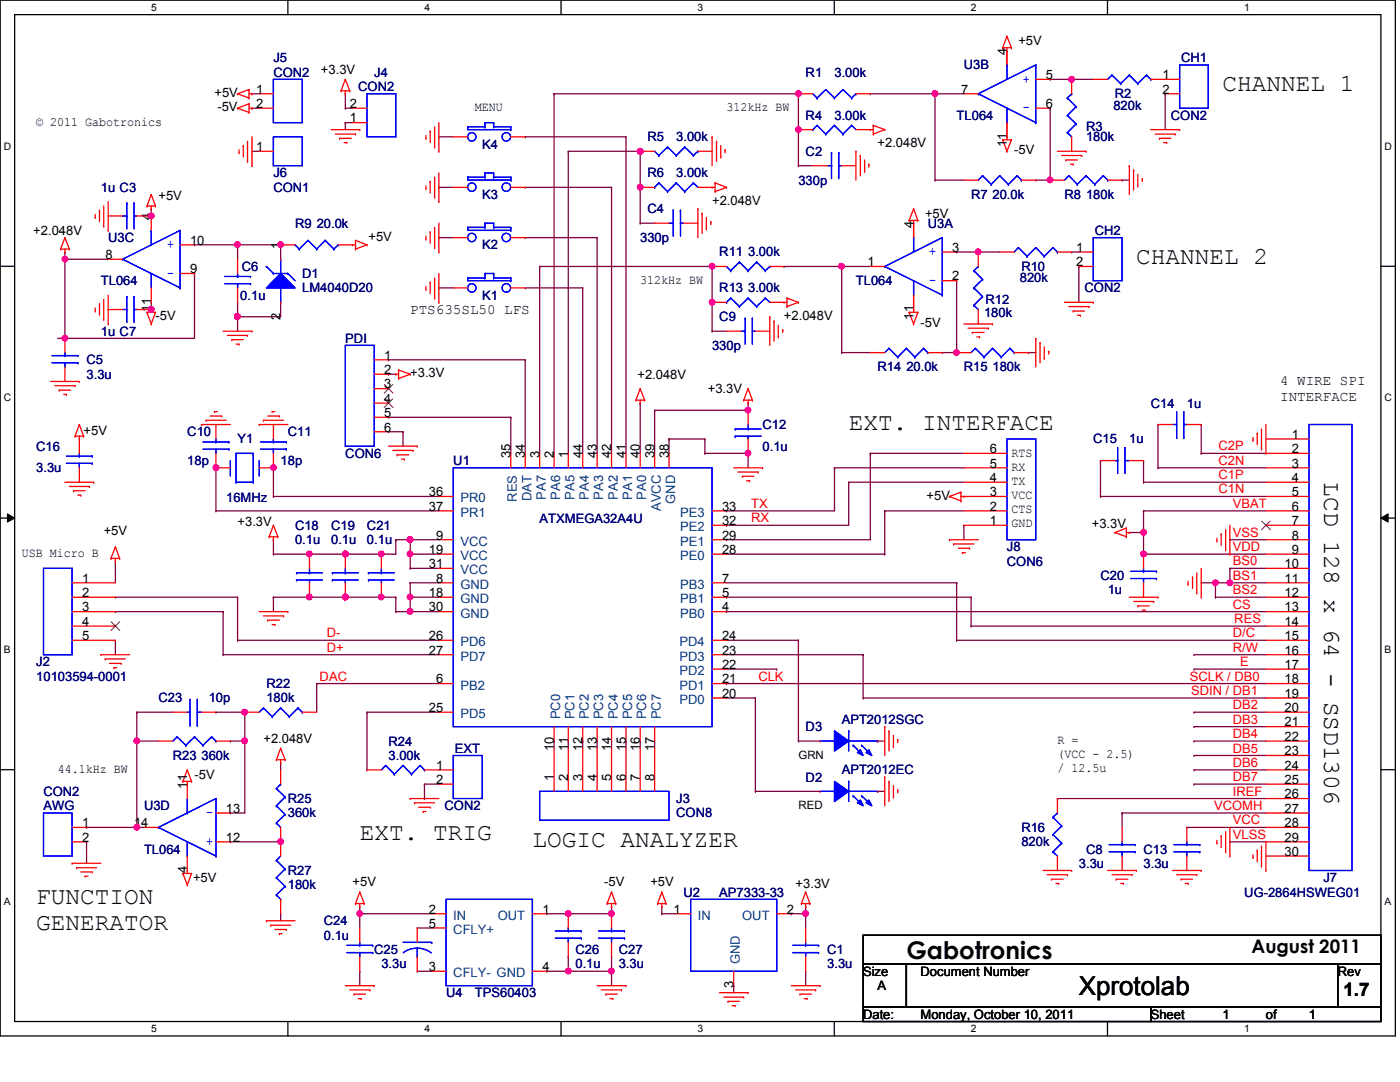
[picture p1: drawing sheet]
<svg xmlns="http://www.w3.org/2000/svg" width="279mm" height="216mm" viewBox="0 0 279 216" stroke-linecap="round" stroke-linejoin="round" font-family="sans-serif">
<defs><g id="words">
<text font-size="5.2" x="215.3" y="198.5">Xprotolab</text>
<g font-size="4.9">
<text x="244" y="18.2">CHANNEL 1</text>
<text x="226.8" y="52.7">CHANNEL 2</text>
<text x="169.4" y="85.7">EXT. INTERFACE</text>
<text x="264.3" y="96.2" transform="rotate(90 264.3 96.2)">LCD 128 x 64 - SSD1306</text>
<text x="71.8" y="167.5">EXT. TRIG</text>
<text x="106.3" y="169">LOGIC ANALYZER</text>
<text x="7.2" y="180.4">FUNCTION</text>
<text x="7.2" y="185.6">GENERATOR</text>
<text x="180.9" y="191.3">Gabotronics</text>
</g>
<g font-size="3.7">
<text x="249.8" y="190.2">August 2011</text>
<text x="268.1" y="198.7">1.7</text>
</g>
<g font-size="2.8">
<text x="81.9" y="62.6">PTS635SL50 LFS</text>
<text x="255.5" y="76.9">4 WIRE SPI</text>
<text x="255.5" y="79.9">INTERFACE</text>
</g>
<g font-size="2.6">
<text x="200.9" y="11" transform="rotate(-90 200.9 11)">4</text>
<text x="203.2" y="9">+5V</text>
<text x="64.1" y="14.7">+3.3V</text>
<text x="208.7" y="15.8">5</text>
<text x="232" y="15.8">1</text>
<text x="42.8" y="19.3">+5V</text>
<text x="43.4" y="22.2">-5V</text>
<text x="51.1" y="18.7">1</text>
<text x="51.1" y="21.5">2</text>
<text x="69.8" y="21.5">2</text>
<text x="94.8" y="22.2">MENU</text>
<text x="145" y="22.2">312kHz BW</text>
<text x="191.8" y="18.7">7</text>
<text x="208.7" y="21.5">6</text>
<text x="232" y="18.7">2</text>
<text x="7.2" y="25.1">© 2011 Gabotronics</text>
<text x="69.8" y="24.4">1</text>
<text x="175.1" y="29.4">+2.048V</text>
<text x="200.9" y="29.3" transform="rotate(-90 200.9 29.3)">11</text>
<text x="51.1" y="30.1">1</text>
<text x="202.4" y="30.8">-5V</text>
<text x="31.6" y="40">+5V</text>
<text x="142.1" y="40.9">+2.048V</text>
<text x="6.6" y="46.9">+2.048V</text>
<text x="30.1" y="44" transform="rotate(-90 30.1 44)">4</text>
<text x="182.3" y="45.4" transform="rotate(-90 182.3 45.4)">4</text>
<text x="184.6" y="43.4">+5V</text>
<text x="21" y="51.7">8</text>
<text x="37.9" y="48.8">10</text>
<text x="56" y="49.7" transform="rotate(-90 56 49.7)">1</text>
<text x="73.5" y="48">+5V</text>
<text x="173.1" y="53.1">1</text>
<text x="190" y="50.2">3</text>
<text x="214.8" y="50.2">1</text>
<text x="214.8" y="53.1">2</text>
<text x="37.9" y="54.5">9</text>
<text x="127.8" y="56.6">312kHz BW</text>
<text x="190" y="56">2</text>
<text x="30.1" y="62.3" transform="rotate(-90 30.1 62.3)">11</text>
<text x="31" y="63.8">-5V</text>
<text x="56" y="63.8" transform="rotate(-90 56 63.8)">2</text>
<text x="156.5" y="63.8">+2.048V</text>
<text x="182.3" y="63.8" transform="rotate(-90 182.3 63.8)">11</text>
<text x="183.7" y="65.2">-5V</text>
<text x="76.7" y="71.8">1</text>
<text x="76.7" y="74.6">2</text>
<text x="76.7" y="77.5">3</text>
<text x="81.9" y="75.3">+3.3V</text>
<text x="127.2" y="75.6">+2.048V</text>
<text x="76.7" y="80.4">4</text>
<text x="76.7" y="83.2">5</text>
<text x="141.3" y="78.4">+3.3V</text>
<text x="16.7" y="86.8">+5V</text>
<text x="76.7" y="86.1">6</text>
<text x="257.8" y="87.5">1</text>
<text x="101.9" y="91.4" transform="rotate(-90 101.9 91.4)">35</text>
<text x="104.8" y="91.4" transform="rotate(-90 104.8 91.4)">34</text>
<text x="107.7" y="91.4" transform="rotate(-90 107.7 91.4)">3</text>
<text x="110.5" y="91.4" transform="rotate(-90 110.5 91.4)">2</text>
<text x="113.4" y="91.4" transform="rotate(-90 113.4 91.4)">1</text>
<text x="116.2" y="91.4" transform="rotate(-90 116.2 91.4)">44</text>
<text x="119.1" y="91.4" transform="rotate(-90 119.1 91.4)">43</text>
<text x="122" y="91.4" transform="rotate(-90 122 91.4)">42</text>
<text x="124.9" y="91.4" transform="rotate(-90 124.9 91.4)">41</text>
<text x="127.7" y="91.4" transform="rotate(-90 127.7 91.4)">40</text>
<text x="130.6" y="91.4" transform="rotate(-90 130.6 91.4)">39</text>
<text x="133.5" y="91.4" transform="rotate(-90 133.5 91.4)">38</text>
<text x="197.5" y="93.3">5</text>
<text x="197.5" y="90.4">6</text>
<text x="201.8" y="91.1">RTS</text>
<text x="201.8" y="93.9">RX</text>
<text x="257.8" y="90.4">2</text>
<text x="257.8" y="93.3">3</text>
<text x="85.6" y="99">36</text>
<text x="85.6" y="101.9">37</text>
<text x="144.1" y="101.9">33</text>
<text x="184.9" y="99.7">+5V</text>
<text x="197.5" y="101.9">2</text>
<text x="197.5" y="99">3</text>
<text x="197.5" y="96.2">4</text>
<text x="201.8" y="96.7">TX</text>
<text x="201.8" y="99.5">VCC</text>
<text x="257.8" y="96.2">4</text>
<text x="257.8" y="99">5</text>
<text x="257.8" y="101.9">6</text>
<text x="20.7" y="106.8">+5V</text>
<text x="47.4" y="104.9">+3.3V</text>
<text x="87" y="107.7">9</text>
<text x="144.1" y="107.7">29</text>
<text x="144.1" y="104.8">32</text>
<text x="197.5" y="104.8">1</text>
<text x="201.8" y="102.3">CTS</text>
<text x="201.8" y="105.1">GND</text>
<text x="217.9" y="105.4">+3.3V</text>
<text x="257.8" y="104.8">7</text>
<text x="257.8" y="107.7">8</text>
<text x="4.4" y="111.2">USB Micro B</text>
<text x="85.6" y="110.5">19</text>
<text x="85.6" y="113.4">31</text>
<text x="144.1" y="110.5">28</text>
<text x="256.4" y="113.4">10</text>
<text x="257.8" y="110.5">9</text>
<text x="16.4" y="116.2">1</text>
<text x="16.4" y="119.1">2</text>
<text x="85.6" y="119.1">18</text>
<text x="87" y="116.2">8</text>
<text x="144.1" y="119.1">5</text>
<text x="144.1" y="116.2">7</text>
<text x="256.4" y="116.2">11</text>
<text x="256.4" y="119.1">12</text>
<text x="16.4" y="122">3</text>
<text x="16.4" y="124.9">4</text>
<text x="85.6" y="122">30</text>
<text x="144.1" y="122">4</text>
<text x="256.4" y="122">13</text>
<text x="256.4" y="124.9">14</text>
<text x="16.4" y="127.7">5</text>
<text x="85.6" y="127.7">26</text>
<text x="85.6" y="130.6">27</text>
<text x="144.1" y="130.6">23</text>
<text x="144.1" y="127.7">24</text>
<text x="256.4" y="127.7">15</text>
<text x="256.4" y="130.6">16</text>
<text x="87" y="136.4">6</text>
<text x="144.1" y="136.4">21</text>
<text x="144.1" y="133.5">22</text>
<text x="256.4" y="133.5">17</text>
<text x="256.4" y="136.4">18</text>
<text x="85.6" y="142.1">25</text>
<text x="144.1" y="139.2">20</text>
<text x="256.4" y="139.2">19</text>
<text x="256.4" y="142.1">20</text>
<text x="52.6" y="148.2">+2.048V</text>
<text x="110.5" y="149.9" transform="rotate(-90 110.5 149.9)">10</text>
<text x="113.4" y="149.9" transform="rotate(-90 113.4 149.9)">11</text>
<text x="116.2" y="149.9" transform="rotate(-90 116.2 149.9)">12</text>
<text x="119.1" y="149.9" transform="rotate(-90 119.1 149.9)">13</text>
<text x="122" y="149.9" transform="rotate(-90 122 149.9)">14</text>
<text x="124.9" y="149.9" transform="rotate(-90 124.9 149.9)">15</text>
<text x="127.7" y="149.9" transform="rotate(-90 127.7 149.9)">16</text>
<text x="130.6" y="149.9" transform="rotate(-90 130.6 149.9)">17</text>
<text x="211" y="148.5">R =</text>
<text x="256.4" y="144.9">21</text>
<text x="256.4" y="147.8">22</text>
<text x="11.5" y="154.3">44.1kHz BW</text>
<text x="38.8" y="155.4">-5V</text>
<text x="87" y="153.6">1</text>
<text x="110.5" y="155.9" transform="rotate(-90 110.5 155.9)">1</text>
<text x="113.4" y="155.9" transform="rotate(-90 113.4 155.9)">2</text>
<text x="116.2" y="155.9" transform="rotate(-90 116.2 155.9)">3</text>
<text x="119.1" y="155.9" transform="rotate(-90 119.1 155.9)">4</text>
<text x="122" y="155.9" transform="rotate(-90 122 155.9)">5</text>
<text x="124.9" y="155.9" transform="rotate(-90 124.9 155.9)">6</text>
<text x="127.7" y="155.9" transform="rotate(-90 127.7 155.9)">7</text>
<text x="130.6" y="155.9" transform="rotate(-90 130.6 155.9)">8</text>
<text x="211" y="151.3">(VCC - 2.5)</text>
<text x="211" y="154.1">/ 12.5u</text>
<text x="256.4" y="150.7">23</text>
<text x="256.4" y="153.6">24</text>
<text x="37.3" y="157.4" transform="rotate(-90 37.3 157.4)">11</text>
<text x="87" y="156.4">2</text>
<text x="256.4" y="156.4">25</text>
<text x="256.4" y="159.3">26</text>
<text x="16.4" y="165.1">1</text>
<text x="16.4" y="167.9">2</text>
<text x="26.8" y="165.1">14</text>
<text x="45.1" y="167.9">12</text>
<text x="45.1" y="162.2">13</text>
<text x="256.4" y="162.2">27</text>
<text x="256.4" y="165.1">28</text>
<text x="256.4" y="167.9">29</text>
<text x="256.4" y="170.8">30</text>
<text x="37.3" y="174.2" transform="rotate(-90 37.3 174.2)">4</text>
<text x="38.5" y="176">+5V</text>
<text x="70.4" y="176.9">+5V</text>
<text x="120.6" y="176.9">-5V</text>
<text x="129.8" y="176.9">+5V</text>
<text x="158.8" y="177.2">+3.3V</text>
<text x="85.6" y="182.3">2</text>
<text x="85.6" y="185.1">5</text>
<text x="108.2" y="182.3">1</text>
<text x="134.4" y="182.3">1</text>
<text x="157" y="182.3">2</text>
<text x="85.6" y="193.8">3</text>
<text x="108.2" y="193.8">4</text>
<text x="146.4" y="197.2" transform="rotate(-90 146.4 197.2)">3</text>
<text x="172.3" y="194.7">Size</text>
<text x="175.1" y="197.6">A</text>
<text x="183.7" y="194.7">Document Number</text>
<text x="267" y="194.7">Rev</text>
<text x="172.3" y="203.3">Date:</text>
<text x="183.7" y="203.3">Monday, October 10, 2011</text>
<text x="229.7" y="203.3">Sheet</text>
<text x="244" y="203.3">1</text>
<text x="252.6" y="203.3">of</text>
<text x="261.2" y="203.3">1</text>
</g>
<g font-size="2.6" fill="#000080">
<text x="54.6" y="12.4">J5</text>
<text x="54.6" y="15.3">CON2</text>
<text x="74.7" y="15.3">J4</text>
<text x="160.8" y="15.3">R1</text>
<text x="166.5" y="15.3">3.00k</text>
<text x="192.4" y="13.8">U3B</text>
<text x="235.7" y="12.4">CH1</text>
<text x="71.5" y="18.2">CON2</text>
<text x="160.8" y="23.9">R4</text>
<text x="166.5" y="23.9">3.00k</text>
<text x="190.9" y="23.9">TL064</text>
<text x="222.2" y="21.9">820k</text>
<text x="222.5" y="19.6">R2</text>
<text x="233.7" y="23.9">CON2</text>
<text x="96.2" y="29.6">K4</text>
<text x="129.2" y="28.2">R5</text>
<text x="135" y="28.2">3.00k</text>
<text x="216.7" y="26.2">R3</text>
<text x="216.7" y="28.2">180k</text>
<text x="54.6" y="35.4">J6</text>
<text x="129.2" y="35.4">R6</text>
<text x="135" y="35.4">3.00k</text>
<text x="160.8" y="31.1">C2</text>
<text x="20.2" y="38.3">1u C3</text>
<text x="54.6" y="38.3">CON1</text>
<text x="96.2" y="39.7">K3</text>
<text x="159.3" y="36.8">330p</text>
<text x="193.8" y="39.7">R7 20.0k</text>
<text x="212.4" y="39.7">R8 180k</text>
<text x="58.9" y="45.4">R9 20.0k</text>
<text x="129.2" y="42.5">C4</text>
<text x="185.2" y="45.4">U3A</text>
<text x="218.5" y="46.9">CH2</text>
<text x="21.6" y="48.3">U3C</text>
<text x="96.2" y="49.7">K2</text>
<text x="127.8" y="48.3">330p</text>
<text x="143.6" y="51.2">R11 3.00k</text>
<text x="20.2" y="56.9">TL064</text>
<text x="48" y="59.8">0.1u</text>
<text x="48.3" y="54.1">C6</text>
<text x="60.3" y="55.5">D1</text>
<text x="60.3" y="58.3">LM4040D20</text>
<text x="96.2" y="59.8">K1</text>
<text x="143.6" y="58.3">R13 3.00k</text>
<text x="170.8" y="56.9">TL064</text>
<text x="203.5" y="56.3">820k</text>
<text x="203.8" y="54.1">R10</text>
<text x="216.5" y="58.3">CON2</text>
<text x="143.6" y="64.1">C9</text>
<text x="196.4" y="63.2">180k</text>
<text x="196.7" y="60.7">R12</text>
<text x="20.2" y="67">1u C7</text>
<text x="68.9" y="68.4">PDI</text>
<text x="142.1" y="69.8">330p</text>
<text x="17.3" y="72.7">C5</text>
<text x="17.3" y="75.6">3.3u</text>
<text x="175.1" y="74.1">R14 20.0k</text>
<text x="192.4" y="74.1">R15 180k</text>
<text x="229.7" y="81.3">C14</text>
<text x="236.9" y="81.3">1u</text>
<text x="7.2" y="89.9">C16</text>
<text x="37.4" y="87">C10</text>
<text x="47.4" y="88.5">Y1</text>
<text x="57.4" y="87">C11</text>
<text x="152.2" y="85.6">C12</text>
<text x="152.2" y="89.9">0.1u</text>
<text x="218.2" y="88.5">C15</text>
<text x="225.4" y="88.5">1u</text>
<text x="7.2" y="94.2">3.3u</text>
<text x="37.4" y="92.8">18p</text>
<text x="56" y="92.8">18p</text>
<text x="68.9" y="91.4">CON6</text>
<text x="90.5" y="92.8">U1</text>
<text x="45.1" y="100.2">16MHz</text>
<text x="58.9" y="105.7">C18</text>
<text x="66.1" y="105.7">C19</text>
<text x="73.2" y="105.7">C21</text>
<text x="107.7" y="104.3">ATXMEGA32A4U</text>
<text x="58.9" y="108.6">0.1u</text>
<text x="66.1" y="108.6">0.1u</text>
<text x="73.2" y="108.6">0.1u</text>
<text x="201" y="110">J8</text>
<text x="201" y="112.9">CON6</text>
<text x="219.6" y="115.7">C20</text>
<text x="221.1" y="118.6">1u</text>
<text x="7.2" y="133">J2</text>
<text x="7.2" y="135.8">10103594-0001</text>
<text x="53.2" y="137.3">R22</text>
<text x="31.6" y="140.2">C23</text>
<text x="41.7" y="140.2">10p</text>
<text x="53.2" y="140.2">180k</text>
<text x="77.6" y="148.8">R24</text>
<text x="160.8" y="145.9">D3</text>
<text x="168" y="144.4">APT2012SGC</text>
<text x="34.5" y="151.6">R23 360k</text>
<text x="77.6" y="151.6">3.00k</text>
<text x="90.8" y="150.2">EXT</text>
<text x="160.8" y="156">D2</text>
<text x="168" y="154.5">APT2012EC</text>
<text x="8.7" y="161.7">AWG</text>
<text x="8.7" y="158.8">CON2</text>
<text x="28.7" y="161.7">U3D</text>
<text x="57.4" y="160.2">R25</text>
<text x="88.7" y="161.7">CON2</text>
<text x="135" y="160.2">J3</text>
<text x="57.4" y="163.1">360k</text>
<text x="135" y="163.1">CON8</text>
<text x="203.8" y="166">R16</text>
<text x="28.7" y="170.3">TL064</text>
<text x="203.8" y="168.9">820k</text>
<text x="215.3" y="173.1">3.3u</text>
<text x="216.7" y="170.3">C8</text>
<text x="228.2" y="170.3">C13</text>
<text x="228.2" y="173.1">3.3u</text>
<text x="57.4" y="174.6">R27</text>
<text x="57.4" y="177.5">180k</text>
<text x="136.4" y="178.9">U2</text>
<text x="143.6" y="178.9">AP7333-33</text>
<text x="248.3" y="178.9">UG-2864HSWEG01</text>
<text x="264.1" y="176">J7</text>
<text x="64.6" y="184.7">C24</text>
<text x="64.6" y="187.5">0.1u</text>
<text x="74.7" y="190.4">C25</text>
<text x="114.9" y="190.4">C26</text>
<text x="123.5" y="190.4">C27</text>
<text x="165.1" y="190.4">C1</text>
<text x="76.1" y="193.3">3.3u</text>
<text x="114.9" y="193.3">0.1u</text>
<text x="123.5" y="193.3">3.3u</text>
<text x="165.1" y="193.3">3.3u</text>
<text x="89" y="199">U4</text>
<text x="94.8" y="199">TPS60403</text>
</g>
<g font-size="2.6" fill="#00f">
<text x="204.1" y="16.5">+</text>
<text x="204.1" y="22.2">-</text>
<text x="33.4" y="49.5">+</text>
<text x="185.5" y="50.9">+</text>
<text x="33.4" y="55.2">-</text>
<text x="185.5" y="56.6">-</text>
<text x="42.5" y="161.5" transform="rotate(180 42.5 161.5)">-</text>
<text x="42.5" y="167.2" transform="rotate(180 42.5 167.2)">+</text>
</g>
<g font-size="2.6" fill="#f00">
<text x="243.2" y="89.9">C2P</text>
<text x="243.2" y="92.8">C2N</text>
<text x="243.2" y="95.6">C1P</text>
<text x="149.9" y="101.3">TX</text>
<text x="243.2" y="98.5">C1N</text>
<text x="246" y="101.3">VBAT</text>
<text x="149.9" y="104.2">RX</text>
<text x="246" y="107.1">VSS</text>
<text x="246" y="110">VDD</text>
<text x="246" y="112.8">BS0</text>
<text x="246" y="115.7">BS1</text>
<text x="246" y="118.6">BS2</text>
<text x="246" y="121.5">CS</text>
<text x="246.3" y="124.3">RES</text>
<text x="65.2" y="127.2">D-</text>
<text x="65.2" y="130">D+</text>
<text x="246" y="127.2">D/C</text>
<text x="246" y="130">R/W</text>
<text x="63.8" y="135.8">DAC</text>
<text x="151.3" y="135.8">CLK</text>
<text x="237.4" y="135.8">SCLK / DB0</text>
<text x="247.5" y="132.9">E</text>
<text x="237.7" y="138.7">SDIN / DB1</text>
<text x="246" y="141.5">DB2</text>
<text x="246" y="144.4">DB3</text>
<text x="246" y="147.3">DB4</text>
<text x="246" y="155.9">DB7</text>
<text x="246" y="150.2">DB5</text>
<text x="246" y="153">DB6</text>
<text x="242.3" y="161.6">VCOMH</text>
<text x="246" y="158.7">IREF</text>
<text x="246" y="167.4">VLSS</text>
<text x="246" y="164.5">VCC</text>
</g>
<g font-size="2.6" fill="#004080">
<text x="91.9" y="100.2">PR0</text>
<text x="103.2" y="100.1" transform="rotate(-90 103.2 100.1)">RES</text>
<text x="106" y="99.9" transform="rotate(-90 106 99.9)">DAT</text>
<text x="108.9" y="99.7" transform="rotate(-90 108.9 99.7)">PA7</text>
<text x="111.8" y="99.7" transform="rotate(-90 111.8 99.7)">PA6</text>
<text x="114.6" y="99.7" transform="rotate(-90 114.6 99.7)">PA5</text>
<text x="117.5" y="99.7" transform="rotate(-90 117.5 99.7)">PA4</text>
<text x="120.4" y="99.7" transform="rotate(-90 120.4 99.7)">PA3</text>
<text x="123.3" y="99.7" transform="rotate(-90 123.3 99.7)">PA2</text>
<text x="126.2" y="99.7" transform="rotate(-90 126.2 99.7)">PA1</text>
<text x="129" y="99.7" transform="rotate(-90 129 99.7)">PA0</text>
<text x="131.9" y="102" transform="rotate(-90 131.9 102)">AVCC</text>
<text x="134.7" y="100.5" transform="rotate(-90 134.7 100.5)">GND</text>
<text x="91.9" y="103.1">PR1</text>
<text x="135.8" y="106">PE2</text>
<text x="135.8" y="103.1">PE3</text>
<text x="91.9" y="108.9">VCC</text>
<text x="91.9" y="111.8">VCC</text>
<text x="135.8" y="111.8">PE0</text>
<text x="135.8" y="108.9">PE1</text>
<text x="91.9" y="117.5">GND</text>
<text x="91.9" y="114.6">VCC</text>
<text x="135.8" y="117.5">PB3</text>
<text x="91.9" y="120.4">GND</text>
<text x="91.9" y="123.2">GND</text>
<text x="135.8" y="123.2">PB0</text>
<text x="135.8" y="120.4">PB1</text>
<text x="91.9" y="128.9">PD6</text>
<text x="91.9" y="131.8">PD7</text>
<text x="135.6" y="131.8">PD3</text>
<text x="135.6" y="128.9">PD4</text>
<text x="91.9" y="137.6">PB2</text>
<text x="135.6" y="137.6">PD1</text>
<text x="135.6" y="134.7">PD2</text>
<text x="91.9" y="143.3">PD5</text>
<text x="111.8" y="143.6" transform="rotate(-90 111.8 143.6)">PC0</text>
<text x="114.6" y="143.6" transform="rotate(-90 114.6 143.6)">PC1</text>
<text x="117.5" y="143.6" transform="rotate(-90 117.5 143.6)">PC2</text>
<text x="120.4" y="143.6" transform="rotate(-90 120.4 143.6)">PC3</text>
<text x="123.3" y="143.6" transform="rotate(-90 123.3 143.6)">PC4</text>
<text x="126.2" y="143.6" transform="rotate(-90 126.2 143.6)">PC5</text>
<text x="129" y="143.6" transform="rotate(-90 129 143.6)">PC6</text>
<text x="131.9" y="143.6" transform="rotate(-90 131.9 143.6)">PC7</text>
<text x="135.6" y="140.5">PD0</text>
<text x="90.5" y="183.5">IN</text>
<text x="99.4" y="183.5">OUT</text>
<text x="139.3" y="183.5">IN</text>
<text x="148.1" y="183.5">OUT</text>
<text x="90.5" y="186.4">CFLY+</text>
<text x="90.5" y="195">CFLY- GND</text>
<text x="147.7" y="192.4" transform="rotate(-90 147.7 192.4)">GND</text>
</g>
<g font-size="2.3">
<text x="159.3" y="151.4">GRN</text>
<text x="159.3" y="161.4">RED</text>
</g>
<g font-size="2">
<text x="30.2" y="2.2">5</text>
<text x="84.7" y="2.2">4</text>
<text x="139.2" y="2.2">3</text>
<text x="193.8" y="2.2">2</text>
<text x="248.3" y="2.2">1</text>
<text x=".8" y="29.8">D</text>
<text x="276.3" y="29.8">D</text>
<text x=".8" y="80.1">C</text>
<text x="276.3" y="80.1">C</text>
<text x=".8" y="130.3">B</text>
<text x="276.3" y="130.3">B</text>
<text x=".8" y="180.5">A</text>
<text x="276.3" y="180.5">A</text>
<text x="30.2" y="206">5</text>
<text x="84.7" y="206">4</text>
<text x="139.2" y="206">3</text>
<text x="193.8" y="206">2</text>
<text x="248.3" y="206">1</text>
</g>
</g></defs>
<path d="M0 0h278.5v206.7h-278.5zM2.9 2.9h272.7v200.9h-272.7z" fill="none" stroke="#000" stroke-width=".25"/>
<g fill="#fff">
<path d="M30.2 .3h1.1v2.3h-1.1z"/>
<path d="M30.2 204.1h1.1v2.3h-1.1z"/>
</g>
<path d="M57.4 0v2.9M57.4 203.8v2.9" fill="none" stroke="#000" stroke-width=".25"/>
<g fill="#fff">
<path d="M84.7 .3h1.1v2.3h-1.1z"/>
<path d="M84.7 204.1h1.1v2.3h-1.1z"/>
</g>
<path d="M112 0v2.9M112 203.8v2.9" fill="none" stroke="#000" stroke-width=".25"/>
<g fill="#fff">
<path d="M139.2 .3h1.1v2.3h-1.1z"/>
<path d="M139.2 204.1h1.1v2.3h-1.1z"/>
</g>
<path d="M166.5 0v2.9M166.5 203.8v2.9" fill="none" stroke="#000" stroke-width=".25"/>
<g fill="#fff">
<path d="M193.8 .3h1.1v2.3h-1.1z"/>
<path d="M193.8 204.1h1.1v2.3h-1.1z"/>
</g>
<path d="M221 0v2.9M221 203.8v2.9" fill="none" stroke="#000" stroke-width=".25"/>
<g fill="#fff">
<path d="M248.3 .3h1.1v2.3h-1.1z"/>
<path d="M248.3 204.1h1.1v2.3h-1.1z"/>
<path d="M.8 28h1.4v2.3h-1.4z"/>
<path d="M276.3 28h1.4v2.3h-1.4z"/>
<path d="M.8 78.2h1.4v2.3h-1.4z"/>
<path d="M276.3 78.2h1.4v2.3h-1.4z"/>
</g>
<path d="M0 53.1h2.9M275.6 53.1h2.9" fill="none" stroke="#000" stroke-width=".25"/>
<g fill="#fff">
<path d="M.8 128.5h1.3v2.2h-1.3z"/>
<path d="M276.3 128.5h1.3v2.2h-1.3z"/>
</g>
<path d="M0 103.4h2.9M275.6 103.4h2.9" fill="none" stroke="#000" stroke-width=".25"/>
<path d="M1.5 102.5l1.4 .9-1.4 .8zM275.6 103.4l1.4-.9v1.7z" fill="#000"/>
<path d="M1.5 102.5l1.4 .9-1.4 .8zM275.6 103.4l1.4-.9v1.7z" fill="none" stroke="#000" stroke-width=".2"/>
<g fill="#fff">
<path d="M.8 178.7h1.3v2.2h-1.3z"/>
<path d="M276.3 178.7h1.3v2.2h-1.3z"/>
</g>
<path d="M0 153.6h2.9M275.6 153.6h2.9" fill="none" stroke="#000" stroke-width=".25"/>
<path d="M182.3 44.5h.1M182.3 44.5v2.9M190.9 56h.1M190.9 56v14.4h-2.9M188 70.4h.1M238.3 156.5h.1M238.3 156.5h14.3" fill="none" stroke="#800040" stroke-width=".25"/>
<circle cx="190.9" cy="70.4" r=".56" fill="#f0f"/>
<circle cx="190.9" cy="70.4" r=".56" fill="none" stroke="#f0f" stroke-width=".25"/>
<path d="M213.9 50.3h.1M213.9 50.3h1.4M77.6 71.8h.1M77.6 71.8h27.2M104.8 71.8h.1M104.8 71.8v18.7M205.3 70.4h.1M205.3 70.4h1.4M77.6 83.3h.1M77.6 83.3h24.3M61.8 110.6h.1M61.8 110.6h7.1" fill="none" stroke="#800040" stroke-width=".25"/>
<circle cx="68.9" cy="110.5" r=".56" fill="#f0f"/>
<circle cx="68.9" cy="110.5" r=".56" fill="none" stroke="#f0f" stroke-width=".25"/>
<circle cx="61.7" cy="110.5" r=".56" fill="#f0f"/>
<circle cx="61.7" cy="110.5" r=".56" fill="none" stroke="#f0f" stroke-width=".25"/>
<path d="M68.9 110.6h.1M68.9 110.6h7.2" fill="none" stroke="#800040" stroke-width=".25"/>
<circle cx="76.1" cy="110.5" r=".56" fill="#f0f"/>
<circle cx="76.1" cy="110.5" r=".56" fill="none" stroke="#f0f" stroke-width=".25"/>
<circle cx="68.9" cy="110.5" r=".56" fill="#f0f"/>
<circle cx="68.9" cy="110.5" r=".56" fill="none" stroke="#f0f" stroke-width=".25"/>
<path d="M61.8 119.2h.1M61.8 119.2h7.1" fill="none" stroke="#800040" stroke-width=".25"/>
<circle cx="68.9" cy="119.1" r=".56" fill="#f0f"/>
<circle cx="68.9" cy="119.1" r=".56" fill="none" stroke="#f0f" stroke-width=".25"/>
<circle cx="61.7" cy="119.1" r=".56" fill="#f0f"/>
<circle cx="61.7" cy="119.1" r=".56" fill="none" stroke="#f0f" stroke-width=".25"/>
<path d="M68.9 119.2h.1M68.9 119.2h7.2" fill="none" stroke="#800040" stroke-width=".25"/>
<circle cx="76.1" cy="119.1" r=".56" fill="#f0f"/>
<circle cx="76.1" cy="119.1" r=".56" fill="none" stroke="#f0f" stroke-width=".25"/>
<circle cx="68.9" cy="119.1" r=".56" fill="#f0f"/>
<circle cx="68.9" cy="119.1" r=".56" fill="none" stroke="#f0f" stroke-width=".25"/>
<path d="M11.5 67.5h1.5M13 67.5h.1M54.6 107.7h.1M54.6 107.7v2.9" fill="none" stroke="#800040" stroke-width=".25"/>
<circle cx="12.9" cy="67.5" r=".56" fill="#f0f"/>
<circle cx="12.9" cy="67.5" r=".56" fill="none" stroke="#f0f" stroke-width=".25"/>
<path d="M38.8 54.6h.1M38.8 54.6v12.9h-25.8M13 67.5h.1M149.3 80.4h.1M149.3 80.4v1.5" fill="none" stroke="#800040" stroke-width=".25"/>
<circle cx="149.3" cy="81.8" r=".56" fill="#f0f"/>
<circle cx="149.3" cy="81.8" r=".56" fill="none" stroke="#f0f" stroke-width=".25"/>
<path d="M13 50.3h.1M13 50.3v1.4M130.6 81.9h.1M130.6 81.9h18.7" fill="none" stroke="#800040" stroke-width=".25"/>
<circle cx="12.9" cy="51.7" r=".56" fill="#f0f"/>
<circle cx="12.9" cy="51.7" r=".56" fill="none" stroke="#f0f" stroke-width=".25"/>
<path d="M130.6 81.9h.1M130.6 81.9v8.6M79 107.7h.1M79 107.7h2.9" fill="none" stroke="#800040" stroke-width=".25"/>
<circle cx="81.8" cy="107.6" r=".56" fill="#f0f"/>
<circle cx="81.8" cy="107.6" r=".56" fill="none" stroke="#f0f" stroke-width=".25"/>
<path d="M81.9 119.2h.1M81.9 119.2v2.8" fill="none" stroke="#800040" stroke-width=".25"/>
<circle cx="81.8" cy="122" r=".56" fill="#f0f"/>
<circle cx="81.8" cy="122" r=".56" fill="none" stroke="#f0f" stroke-width=".25"/>
<circle cx="81.8" cy="119.1" r=".56" fill="#f0f"/>
<circle cx="81.8" cy="119.1" r=".56" fill="none" stroke="#f0f" stroke-width=".25"/>
<path d="M47.4 63.2h.1M47.4 63.2v2.9M54.6 110.6h.1M54.6 110.6h7.2M76.1 119.2h.1M76.1 119.2h2.9M79 119.2h.1M79 119.2v2.8M79 122h.1M79 122h2.9" fill="none" stroke="#800040" stroke-width=".25"/>
<circle cx="47.4" cy="63.2" r=".56" fill="#f0f"/>
<circle cx="47.4" cy="63.2" r=".56" fill="none" stroke="#f0f" stroke-width=".25"/>
<path d="M56 48.9h.1M56 48.9v2.8M56 60.3h.1M56 60.3v2.9" fill="none" stroke="#800040" stroke-width=".25"/>
<circle cx="56" cy="48.8" r=".56" fill="#f0f"/>
<circle cx="56" cy="48.8" r=".56" fill="none" stroke="#f0f" stroke-width=".25"/>
<path d="M47.4 48.9h.1M47.4 48.9v2.8" fill="none" stroke="#800040" stroke-width=".25"/>
<circle cx="47.4" cy="48.8" r=".56" fill="#f0f"/>
<circle cx="47.4" cy="48.8" r=".56" fill="none" stroke="#f0f" stroke-width=".25"/>
<path d="M38.8 48.9h.1M38.8 48.9h8.6M47.4 60.3h.1M47.4 60.3v2.9" fill="none" stroke="#800040" stroke-width=".25"/>
<circle cx="47.4" cy="63.2" r=".56" fill="#f0f"/>
<circle cx="47.4" cy="63.2" r=".56" fill="none" stroke="#f0f" stroke-width=".25"/>
<path d="M149.3 90.5h.1M149.3 90.5v2.8" fill="none" stroke="#800040" stroke-width=".25"/>
<circle cx="149.3" cy="90.4" r=".56" fill="#f0f"/>
<circle cx="149.3" cy="90.4" r=".56" fill="none" stroke="#f0f" stroke-width=".25"/>
<g fill="none" stroke="#800040" stroke-width=".25">
<path d="M13 51.7h.1M13 51.7h8.6M30.2 60.3h.1M30.2 60.3v1.5M47.4 63.2h.1M47.4 63.2h8.6M77.6 86.1h.1M77.6 86.1h2.8M80.4 86.1h.1M80.4 86.1v2.9M76.1 110.6h.1M79 107.7h.1"/>
<path d="M79 107.7v2.9h-2.9"/>
</g>
<circle cx="30.2" cy="61.7" r=".56" fill="#f0f"/>
<circle cx="30.2" cy="61.7" r=".56" fill="none" stroke="#f0f" stroke-width=".25"/>
<path d="M30.2 41.7h.1M30.2 41.7v1.4" fill="none" stroke="#800040" stroke-width=".25"/>
<circle cx="30.2" cy="43.1" r=".56" fill="#f0f"/>
<circle cx="30.2" cy="43.1" r=".56" fill="none" stroke="#f0f" stroke-width=".25"/>
<g fill="none" stroke="#800040" stroke-width=".25">
<path d="M50.3 18.7h.1M50.3 18.7h1.4M68.9 18.7h.1M68.9 18.7v2.9M50.3 21.6h.1M50.3 21.6h1.4M68.9 24.5h.1M68.9 21.6h.1M68.9 24.5v1.4M68.9 24.5h1.5M68.9 21.6h1.5M195.2 50.3h.1"/>
<path d="M195.2 50.3h4.3M83.3 193.8h.1M83.3 185.2h.1M83.3 193.8h2.8M83.3 185.2h2.8M132.1 180.9h.1M132.1 180.9v1.4M160.8 182.3h.1M160.8 182.3v2.9"/>
</g>
<circle cx="195.2" cy="50.2" r=".56" fill="#f0f"/>
<circle cx="195.2" cy="50.2" r=".56" fill="none" stroke="#f0f" stroke-width=".25"/>
<path d="M168 53.2h.1M168 53.2v17.2M127.8 80.4h.1M127.8 80.4v10.1" fill="none" stroke="#800040" stroke-width=".25"/>
<circle cx="167.9" cy="53.1" r=".56" fill="#f0f"/>
<circle cx="167.9" cy="53.1" r=".56" fill="none" stroke="#f0f" stroke-width=".25"/>
<path d="M142.1 53.2h.1M142.1 53.2v7.1" fill="none" stroke="#800040" stroke-width=".25"/>
<circle cx="142.1" cy="60.3" r=".56" fill="#f0f"/>
<circle cx="142.1" cy="60.3" r=".56" fill="none" stroke="#f0f" stroke-width=".25"/>
<circle cx="142.1" cy="53.1" r=".56" fill="#f0f"/>
<circle cx="142.1" cy="53.1" r=".56" fill="none" stroke="#f0f" stroke-width=".25"/>
<path d="M77.6 74.7h.1M77.6 74.7h1.4M81.9 110.6h.1M81.9 110.6v2.8" fill="none" stroke="#800040" stroke-width=".25"/>
<circle cx="81.8" cy="110.5" r=".56" fill="#f0f"/>
<circle cx="81.8" cy="110.5" r=".56" fill="none" stroke="#f0f" stroke-width=".25"/>
<g fill="none" stroke="#800040" stroke-width=".25">
<path d="M110.6 18.7h.1M110.6 18.7v71.8M213.9 15.8h.1M213.9 15.8h4.3M201 24.5h.1M201 24.5v2.8M223.9 35.9h.1M223.9 35.9h1.5M107.7 53.2h.1M107.7 53.2v37.3M54.6 119.2h.1M54.6 119.2v2.8"/>
<path d="M54.6 119.2h7.2"/>
</g>
<circle cx="213.9" cy="15.8" r=".56" fill="#f0f"/>
<circle cx="213.9" cy="15.8" r=".56" fill="none" stroke="#f0f" stroke-width=".25"/>
<path d="M201 10.1h.1M201 10.1v2.9M206.7 35.9h.1M209.6 21.6h.1M209.6 21.6v14.3h-2.9" fill="none" stroke="#800040" stroke-width=".25"/>
<circle cx="209.5" cy="35.9" r=".56" fill="#f0f"/>
<circle cx="209.5" cy="35.9" r=".56" fill="none" stroke="#f0f" stroke-width=".25"/>
<path d="M186.6 18.7h.1M186.6 18.7v17.2" fill="none" stroke="#800040" stroke-width=".25"/>
<circle cx="186.6" cy="18.7" r=".56" fill="#f0f"/>
<circle cx="186.6" cy="18.7" r=".56" fill="none" stroke="#f0f" stroke-width=".25"/>
<g fill="none" stroke="#800040" stroke-width=".25">
<path d="M173.7 18.7h.1M173.7 18.7h12.9M232.5 18.7h.1M232.5 18.7v7.2M186.6 35.9h.1M186.6 35.9h5.8M156.5 53.2h.1M156.5 53.2h11.5M215.3 53.2h.1M215.3 53.2v7.1M142.1 60.3h.1M142.1 60.3v5.8"/>
<path d="M168 70.4h.1M168 70.4h5.7M81.9 107.7h.1M81.9 110.6h.1M81.9 107.7h5.7M81.9 110.6h5.7M81.9 107.7v2.9"/>
</g>
<circle cx="81.8" cy="107.6" r=".56" fill="#f0f"/>
<circle cx="81.8" cy="107.6" r=".56" fill="none" stroke="#f0f" stroke-width=".25"/>
<g fill="none" stroke="#800040" stroke-width=".25">
<path d="M159.3 33.1h.1M159.3 25.9h.1M159.3 33.1h2.9M159.3 25.9v7.2M182.3 58.9h.1M182.3 58.9v2.9M142.1 66.1h.1M142.1 66.1h2.9M101.9 83.3h.1M101.9 83.3v7.2M81.9 113.4h.1M81.9 116.3h.1"/>
<path d="M81.9 119.2h.1M81.9 113.4h5.7M81.9 116.3h5.7M81.9 119.2h5.7M81.9 116.3v2.9M81.9 122h.1M81.9 122h5.7"/>
</g>
<circle cx="159.3" cy="25.9" r=".56" fill="#f0f"/>
<circle cx="159.3" cy="25.9" r=".56" fill="none" stroke="#f0f" stroke-width=".25"/>
<path d="M113.4 193.8h.1M113.4 193.8h8.6" fill="none" stroke="#800040" stroke-width=".25"/>
<circle cx="122" cy="193.8" r=".56" fill="#f0f"/>
<circle cx="122" cy="193.8" r=".56" fill="none" stroke="#f0f" stroke-width=".25"/>
<path d="M113.4 190.9h.1M113.4 190.9v2.9M122 193.8h.1M122 190.9h.1M122 190.9v5.8" fill="none" stroke="#800040" stroke-width=".25"/>
<circle cx="113.4" cy="193.8" r=".56" fill="#f0f"/>
<circle cx="113.4" cy="193.8" r=".56" fill="none" stroke="#f0f" stroke-width=".25"/>
<path d="M113.4 182.3h.1M113.4 182.3h8.6" fill="none" stroke="#800040" stroke-width=".25"/>
<circle cx="122" cy="182.3" r=".56" fill="#f0f"/>
<circle cx="122" cy="182.3" r=".56" fill="none" stroke="#f0f" stroke-width=".25"/>
<circle cx="113.4" cy="182.3" r=".56" fill="#f0f"/>
<circle cx="113.4" cy="182.3" r=".56" fill="none" stroke="#f0f" stroke-width=".25"/>
<path d="M48.9 147.9h.1M48.9 147.9v14.3h-2.9M46 162.2h.1M122 180.9h.1M122 180.9v1.4" fill="none" stroke="#800040" stroke-width=".25"/>
<circle cx="48.8" cy="147.8" r=".56" fill="#f0f"/>
<circle cx="48.8" cy="147.8" r=".56" fill="none" stroke="#f0f" stroke-width=".25"/>
<path d="M46 168h.1M46 168h10" fill="none" stroke="#800040" stroke-width=".25"/>
<circle cx="56" cy="167.9" r=".56" fill="#f0f"/>
<circle cx="56" cy="167.9" r=".56" fill="none" stroke="#f0f" stroke-width=".25"/>
<path d="M27.3 147.9h.1M27.3 142.1h.1M27.3 147.9h4.3M27.3 142.1v5.8M43.1 142.1h.1M43.1 142.1h5.8M46 147.9h.1M46 147.9h2.9M56 152.2h.1M56 152.2v1.4M17.3 168h.1M17.3 168v4.3" fill="none" stroke="#800040" stroke-width=".25"/>
<circle cx="48.8" cy="142.1" r=".56" fill="#f0f"/>
<circle cx="48.8" cy="142.1" r=".56" fill="none" stroke="#f0f" stroke-width=".25"/>
<g fill="none" stroke="#800040" stroke-width=".25">
<path d="M63.2 136.4h.1M63.2 136.4h24.4M63.2 136.4v5.7M27.3 142.1h.1M27.3 147.9h.1M27.3 142.1h7.2M27.3 147.9v17.2M48.9 142.1h.1M48.9 142.1v5.8M17.3 165.1h.1M17.3 165.1h11.4M27.3 165.1h.1"/>
<path d="M109.1 182.3h.1M109.1 182.3h4.3"/>
</g>
<circle cx="27.3" cy="165.1" r=".56" fill="#f0f"/>
<circle cx="27.3" cy="165.1" r=".56" fill="none" stroke="#f0f" stroke-width=".25"/>
<circle cx="27.3" cy="147.8" r=".56" fill="#f0f"/>
<circle cx="27.3" cy="147.8" r=".56" fill="none" stroke="#f0f" stroke-width=".25"/>
<g fill="none" stroke="#800040" stroke-width=".25">
<path d="M110.6 18.7h.1M110.6 18.7h48.7M186.6 18.7h.1M186.6 18.7h5.8M209.6 15.8h.1M209.6 15.8h4.3M47.4 48.9h.1M47.4 48.9h8.6M168 53.2h.1M168 53.2h5.7M190.9 50.3h.1M190.9 50.3h4.3"/>
<path d="M110.6 147.9h.1M110.6 147.9v1.4M113.4 147.9h.1M113.4 147.9v1.4M116.3 147.9h.1M116.3 147.9v1.4M119.2 147.9h.1M119.2 147.9v1.4M122 147.9h.1M122 147.9v1.4M124.9 147.9h.1M124.9 147.9v1.4"/>
<path d="M127.8 147.9h.1M127.8 147.9v1.4M130.6 147.9h.1M130.6 147.9v1.4M56 182.3h.1M56 182.3v1.4"/>
</g>
<circle cx="159.3" cy="18.7" r=".56" fill="#f0f"/>
<circle cx="159.3" cy="18.7" r=".56" fill="none" stroke="#f0f" stroke-width=".25"/>
<g fill="none" stroke="#800040" stroke-width=".25">
<path d="M127.8 30.2h.1M127.8 30.2v7.2M107.7 53.2h.1M107.7 53.2h34.4M44.5 130.6h.1M44.5 130.6h43.1M47.4 127.8h.1M47.4 127.8h40.2M172.3 139.3h.1M172.3 139.3h80.3M238.3 142.1h.1M238.3 145h.1"/>
<path d="M238.3 147.9h.1M238.3 150.7h.1M238.3 153.6h.1M238.3 142.1h14.3M238.3 145h14.3M238.3 147.9h14.3M238.3 150.7h14.3M238.3 153.6h14.3"/>
</g>
<circle cx="127.8" cy="37.3" r=".56" fill="#f0f"/>
<circle cx="127.8" cy="37.3" r=".56" fill="none" stroke="#f0f" stroke-width=".25"/>
<circle cx="127.8" cy="30.2" r=".56" fill="#f0f"/>
<circle cx="127.8" cy="30.2" r=".56" fill="none" stroke="#f0f" stroke-width=".25"/>
<path d="M159.3 18.7h.1M159.3 18.7v7.2M113.4 30.2h.1M113.4 30.2h14.4M127.8 44.5h.1M127.8 44.5h2.8" fill="none" stroke="#800040" stroke-width=".25"/>
<circle cx="127.8" cy="30.2" r=".56" fill="#f0f"/>
<circle cx="127.8" cy="30.2" r=".56" fill="none" stroke="#f0f" stroke-width=".25"/>
<g fill="none" stroke="#800040" stroke-width=".25">
<path d="M87.6 27.3h.1M87.6 27.3h2.9M127.8 37.4h.1M127.8 37.4v7.1M87.6 47.4h.1M87.6 47.4h2.9M43.1 93.3h.1M43.1 93.3v8.6M133.5 87.6h.1M133.5 87.6v2.9M133.5 87.6h7.2M140.7 87.6h.1"/>
<path d="M140.7 90.5h.1M140.7 87.6v2.9M140.7 90.5h8.6"/>
</g>
<circle cx="43.1" cy="93.3" r=".56" fill="#f0f"/>
<circle cx="43.1" cy="93.3" r=".56" fill="none" stroke="#f0f" stroke-width=".25"/>
<path d="M54.6 93.3h.1M54.6 93.3v5.8" fill="none" stroke="#800040" stroke-width=".25"/>
<circle cx="54.6" cy="93.3" r=".56" fill="#f0f"/>
<circle cx="54.6" cy="93.3" r=".56" fill="none" stroke="#f0f" stroke-width=".25"/>
<path d="M54.6 99.1h.1M54.6 99.1h33M43.1 101.9h.1M43.1 101.9h44.5M84.7 159.3h.1M84.7 156.5h.1M84.7 156.5v2.8M84.7 156.5h2.9M146.4 196.7h.1M146.4 196.7v1.4M157.9 182.3h.1M157.9 182.3h2.9" fill="none" stroke="#800040" stroke-width=".25"/>
<circle cx="160.8" cy="182.3" r=".56" fill="#f0f"/>
<circle cx="160.8" cy="182.3" r=".56" fill="none" stroke="#f0f" stroke-width=".25"/>
<g fill="none" stroke="#800040" stroke-width=".25">
<path d="M50.3 30.2h.1M50.3 30.2h1.4M87.6 37.4h.1M87.6 37.4h2.9M104.8 27.3h.1M104.8 37.4h.1M104.8 27.3h20.1M104.8 37.4h17.2M113.4 30.2v60.3M122 37.4h.1M122 37.4v53.1M124.9 27.3h.1"/>
<path d="M124.9 27.3v63.2M13 51.7h.1M13 51.7v15.8M87.6 57.4h.1M87.6 57.4h2.9M104.8 47.4h.1M104.8 57.4h.1M104.8 47.4h14.4M104.8 57.4h11.5M116.3 57.4h.1M116.3 57.4v33.1M119.2 47.4h.1"/>
<path d="M119.2 47.4v43.1M113.4 90.5h.1M219.6 99.1h.1M219.6 99.1h33M231.1 93.3h.1M231.1 93.3h21.5M239.7 90.5h.1M239.7 90.5h12.9M228.2 110.6h.1M228.2 110.6h24.4M245.4 107.7h.1M245.4 107.7h7.2"/>
<path d="M132.1 182.3h.1M132.1 182.3h2.9"/>
</g>
<circle cx="228.2" cy="110.5" r=".56" fill="#f0f"/>
<circle cx="228.2" cy="110.5" r=".56" fill="none" stroke="#f0f" stroke-width=".25"/>
<path d="M245.4 113.4h.1M245.4 116.3h.1M245.4 113.4h7.2M245.4 116.3h7.2" fill="none" stroke="#800040" stroke-width=".25"/>
<circle cx="245.4" cy="116.3" r=".56" fill="#f0f"/>
<circle cx="245.4" cy="116.3" r=".56" fill="none" stroke="#f0f" stroke-width=".25"/>
<g fill="none" stroke="#800040" stroke-width=".25">
<path d="M242.6 119.2h.1M242.6 116.3h.1M242.6 119.2h10M245.4 113.4h.1M245.4 113.4v2.9h-2.8M190.9 127.8h.1M190.9 127.8h61.7M193.8 124.9h.1M193.8 124.9h58.8M238.3 130.6h.1M238.3 133.5h.1M238.3 130.6h14.3"/>
<path d="M238.3 133.5h14.3M211 159.3h.1M211 159.3h41.6M223.9 162.2h.1M223.9 162.2h28.7M223.9 162.2v2.9M236.9 165.1h.1M236.9 165.1h15.7M245.4 168h.1M245.4 168h7.2"/>
</g>
<circle cx="242.6" cy="116.3" r=".56" fill="#f0f"/>
<circle cx="242.6" cy="116.3" r=".56" fill="none" stroke="#f0f" stroke-width=".25"/>
<g fill="none" stroke="#800040" stroke-width=".25">
<path d="M219.6 91.9h.1M219.6 91.9v7.2M228.2 91.9h.1M228.2 96.2h.1M228.2 91.9v4.3M228.2 96.2h24.4M231.1 84.7h.1M231.1 84.7v8.6M239.7 84.7h.1M239.7 84.7v5.8M47.4 119.2h.1M47.4 119.2v8.6"/>
<path d="M225.4 106.3h.1M225.4 106.3h2.8M228.2 101.9h.1M228.2 106.3h.1M228.2 106.3v4.3M228.2 101.9h24.4M44.5 122h.1M44.5 122v8.6"/>
</g>
<circle cx="228.2" cy="106.2" r=".56" fill="#f0f"/>
<circle cx="228.2" cy="106.2" r=".56" fill="none" stroke="#f0f" stroke-width=".25"/>
<g fill="none" stroke="#800040" stroke-width=".25">
<path d="M166.5 93.3h.1M166.5 93.3h25.9M169.4 96.2h.1M169.4 96.2h23M173.7 90.5h.1M173.7 90.5h18.7M23 112h.1M23 119.2h.1M23 112v4.3M23 119.2h24.4M192.4 104.8h.1M192.4 104.8v2.9"/>
<path d="M228.2 101.9h.1M228.2 101.9v4.4M239.7 116.3h.1M239.7 116.3h2.9M242.6 116.3h.1M242.6 116.3v2.9M23 127.8h.1M23 122h.1M23 127.8v2.8M23 122h21.5M145 136.4h.1M145 122h.1"/>
<path d="M145 136.4h107.6M145 122h107.6M145 133.5h10M145 130.6h27.3M155 133.5h.1M172.3 130.6h.1M172.3 130.6v8.7M159.3 147.9h.1M159.3 147.9h4.4M71.8 182.3h.1M71.8 182.3v2.9M71.8 182.3h14.3"/>
</g>
<circle cx="71.8" cy="182.3" r=".56" fill="#f0f"/>
<circle cx="71.8" cy="182.3" r=".56" fill="none" stroke="#f0f" stroke-width=".25"/>
<g fill="none" stroke="#800040" stroke-width=".25">
<path d="M166.5 93.3h.1M166.5 93.3v8.6h-21.5M169.4 96.2h.1M169.4 96.2v8.6h-24.4M173.7 90.5h.1M173.7 90.5v17.2h-28.7M145 104.8h.1M145 101.9h.1M145 119.2h.1M145 107.7h.1M145 119.2h48.8M145 110.6h31.6"/>
<path d="M145 116.3h45.9M176.6 101.9h.1M176.6 110.6h.1M176.6 101.9h15.8M176.6 101.9v8.7M190.9 116.3h.1M190.9 116.3v11.5M193.8 119.2h.1M193.8 119.2v5.7M145 139.3h5.7M145 127.8h14.3M150.7 139.3h.1"/>
<path d="M150.7 139.3v18.6M159.3 127.8h.1M159.3 127.8v20.1M73.2 142.1h.1M73.2 153.6h.1M73.2 142.1h14.4M73.2 142.1v11.5M150.7 157.9h.1M150.7 157.9h13M175.1 157.9h.1M175.1 147.9h.1M175.1 157.9h1.5"/>
<path d="M175.1 147.9h1.5M71.8 193.8h.1M71.8 182.3h.1M71.8 180.9v1.4M71.8 193.8v2.9M109.1 193.8h.1M109.1 193.8h4.3M160.8 193.8h.1M160.8 180.9h.1M160.8 180.9v1.4M160.8 193.8v2.9"/>
</g>
<g fill="none" stroke="#f00" stroke-width=".25">
<path d="M47.4 18.7h.1M47.4 18.7l2.3 .9M49.7 19.6h.1M49.7 17.9h.1M49.7 17.9v1.7M49.7 18.7h.6M49.7 17.9l-2.3 .8M50.3 18.7h.1M51.7 18.7h2.9M68.1 18.1h.1M68.1 18.1h1.7M68.9 18.7h.1"/>
<path d="M68.9 15.8h.1M68.9 18.1v.6M68.9 15.8l.9 2.3M68.9 15.8l-.8 2.3M69.8 18.1h.1M159.3 18.7h2.9M170.8 18.7h2.9M192.4 18.7h2.8M200.1 9.5h.1M200.1 9.5h1.7M201 10.1h.1M201 7.2h.1"/>
<path d="M201 9.5v3.5M201 7.2l-.9 2.3M201 7.2l.8 2.3M201.8 9.5h.1M206.7 15.8h2.9M218.2 15.8h2.9M229.7 15.8h2.8M30.2 38.8h.1M30.2 38.8l.8 2.3M30.2 38.8l-.9 2.3M47.4 21.6h.1M47.4 21.6l2.3 .8"/>
<path d="M47.7 30.5h.1M47.7 29.9v.6M48.6 29h.1M48.6 29v2.3M49.4 32.2h.1M49.4 28.2v4M49.7 22.4h.1M49.7 20.7h.1M49.7 20.7v1.7M49.7 21.6h.6M49.7 20.7l-2.3 .9M50.3 21.6h.1"/>
<path d="M50.3 33.1h.1M50.3 27.3v5.8M51.7 21.6h2.9M51.7 30.2h2.9M66.1 25.9h5.7M66.9 26.8h4.1M67.8 27.6h.1M67.8 27.6h2.3M68.7 28.4h.5M69.2 28.4h.1M71 26.8h.1M71.8 25.9h.1"/>
<path d="M85 27.6h.1M85 37.6h.1M85 27.1v.5M85 37.1v.5M85.9 26.2h.1M85.9 36.2h.1M85.9 26.2v2.2M85.9 36.2v2.3M86.7 29.3h.1M86.7 39.4h.1M86.7 25.3v4M86.7 35.3v4.1"/>
<path d="M87.6 30.2h.1M87.6 24.5v5.7M87.6 34.5v5.7M90.5 27.3h2.8M101.9 27.3h2.9M127.8 37.4h2.8M139.3 37.4h3.4M142.1 37.4h.1M142.1 27.3h.1M142.1 27.3v5.8M142.7 38.2h.1M142.7 36.5h.1"/>
<path d="M142.7 36.5v1.7M142.7 36.5l2.3 .9M143 28.2h.1M143 28.2v4M143.8 31.3h.1M143.8 29v2.3M144.7 29.9h.1M144.7 29.9v.6M145 37.4h.1M145 37.4l-2.3 .8M159.3 25.9h2.9M162.2 33.1h2.9"/>
<path d="M168 33.1h2.8M170.8 30.2h.1M170.8 25.9h3.5M170.8 30.2v5.7M171.7 31h.1M171.7 31v4.1M172.6 34.2h.1M172.6 31.9v2.3M173.4 32.8h.1M173.4 32.8v.6M173.7 25.9h.1M174.3 26.8h.1"/>
<path d="M174.3 25h.1M174.3 25v1.8M174.3 25l2.3 .9M176.6 25.9h.1M176.6 25.9l-2.3 .9M192.4 35.9h2.8M200.1 27.9h.1M200.1 27.9h1.7M200.1 27.9l.9 2.3M201 27.3h.1M201 30.2h.1M201 24.5v3.4"/>
<path d="M201.8 27.9h.1M201.8 27.9l-.8 2.3M203.8 35.9h2.9M206.7 21.6h2.9M209.6 35.9h2.8M211 30.2h5.7M211.9 31h4M212.7 31.9h.1M212.7 31.9h2.3M213.6 32.8h.6M214.2 32.8h.1M215.9 31h.1"/>
<path d="M216.7 30.2h.1M221.1 35.9h2.8M225.4 33.1h.1M225.4 33.1v5.7M226.2 33.9h.1M226.2 33.9v4M227.1 37.1h.1M227.1 34.8v2.3M228 35.6h.1M228 35.6v.6M229.7 25.9h5.7M230.5 26.8h4"/>
<path d="M231.4 27.6h.1M231.4 27.6h2.3M232.2 28.4h.6M232.8 28.4h.1M234.5 26.8h.1M235.4 25.9h.1M12.1 49.7h.1M12.1 49.7h1.7M13 50.3h.1M13 47.4h.1M13 49.7v.6M13 47.4l-.9 2.3"/>
<path d="M13 47.4l.8 2.3M13.8 49.7h.1M19 43.4h.1M19 42.8v.6M19.9 42h.1M19.9 42v2.2M20.7 45.1h.1M20.7 41.1v4M20.7 59.7v4.1M21.6 46h.1M21.6 40.2v5.8M21.6 58.9v5.7"/>
<path d="M21.6 51.7h2.9M21.6 43.1h2.9M27.3 43.1h2.9v2.9M29.3 41.1h.1M29.3 41.1h1.7M30.2 41.7h.1M30.2 41.1v.6M30.2 57.4v2.9M31 41.1h.1M35.9 48.9h2.9M35.9 54.6h2.9M56 48.9h2.9"/>
<path d="M67.5 48.9h3.5M70.4 48.9h.1M71 48h.1M71 49.7h.1M71 48v1.7M71 48l2.2 .9M73.2 48.9h.1M73.2 48.9l-2.2 .8M85 47.7h.1M85 57.7h.1M85 47.1v.6M85 57.1v.6"/>
<path d="M85.9 46.3h.1M85.9 56.3h.1M85.9 46.3v2.3M85.9 56.3v2.3M86.7 49.4h.1M86.7 59.5h.1M86.7 45.4v4M86.7 55.5v4M87.6 50.3h.1M87.6 40.2h.1M87.6 44.5v5.8M87.6 54.6v5.7"/>
<path d="M90.5 47.4h2.8M101.9 47.4h2.9M139.3 41.7h.1M139.3 41.7v5.7M140.1 42.5h.1M140.1 42.5v4.1M141 45.7h.1M141 43.4v2.3M141.9 44.2h.1M141.9 44.2v.6M142.1 53.2h2.9M153.6 53.2h2.9"/>
<path d="M157.1 59.5h.1M157.1 59.5v1.7M157.1 59.5l2.2 .8M173.7 53.2h2.9M181.4 44h.1M181.4 44h1.8M182.3 44.5h.1M182.3 41.7h.1M182.3 44v3.4M182.3 58.9v3.4M182.3 41.7l-.9 2.3M182.3 41.7l.9 2.3"/>
<path d="M183.2 44h.1M188 50.3h2.9M188 56h2.9M195.2 50.3v2.9M199.5 50.3h2.9M211 50.3h2.9M215.3 50.3h2.9M215.3 53.2h2.9M10.1 76.1h5.7M11 77h4M11.8 77.9h.1M11.8 77.9h2.3"/>
<path d="M12.7 78.7h.6M13 67.5v2.9M13 73.2v2.9M13.3 78.7h.1M15 77h.1M15.8 76.1h.1M19 62.1h.1M19 61.5v.6M19.9 60.6h.1M19.9 60.6v2.3M20.7 63.8h.1M21.6 64.6h.1"/>
<path d="M29.3 62.3h.1M29.3 62.3h1.7M29.3 62.3l.9 2.3M30.2 61.8h.1M30.2 64.6h.1M30.2 61.8v.5M31 62.3h.1M31 62.3l-.8 2.3M44.5 66.1h5.8M45.4 66.9h4M46.3 67.8h.1M46.3 67.8h2.3"/>
<path d="M47.1 68.7h.6M47.7 68.7h.1M49.4 66.9h.1M50.3 66.1h.1M79 74.7h.1M79 74.7h.5M79.5 73.8h.1M79.5 75.5h.1M79.5 73.8v1.7M79.5 73.8l2.4 .9M81.9 74.7h.1M81.9 74.7l-2.4 .8"/>
<path d="M87.6 60.3h.1M126.9 79.8h.1M126.9 79.8h1.8M127.8 77.6h.1M127.8 79.8v.6M127.8 77.6l.9 2.2M127.8 77.6l-.9 2.2M128.7 79.8h.1M145 66.1h2.9M148.4 79.8h.1M148.4 79.8h1.8M149.3 77.6h.1"/>
<path d="M149.3 79.8v.6M149.3 77.6l-.9 2.2M149.3 77.6l.9 2.2M150.2 79.8h.1M150.7 66.1h2.9M153.6 63.2h.1M153.6 63.2v5.7M154.5 64.1h.1M154.5 64.1v4M155.3 67.2h.1M155.3 64.9v2.3M156.2 65.8h.1"/>
<path d="M156.2 65.8v.5M156.5 60.3h.1M156.5 60.3h.6M157.1 61.2h.1M159.3 60.3h.1M159.3 60.3l-2.2 .9M173.7 70.4h2.9M181.4 62.3h.1M181.4 62.3h1.8M181.4 62.3l.9 2.3M182.3 61.8h.1M182.3 64.6h.1"/>
<path d="M183.2 62.3h.1M183.2 62.3l-.9 2.3M185.2 70.4h2.8M190.9 70.4h2.9M192.4 64.6h5.7M193.2 65.5h4M194.1 66.3h.1M194.1 66.3h2.3M194.9 67.2h.6M195.2 61.8v2.8M195.5 67.2h.1M197.2 65.5h.1"/>
<path d="M198.1 64.6h.1M202.4 70.4h2.9M206.7 67.5h.1M206.7 67.5v5.7M207.6 68.4h.1M207.6 68.4v4M208.4 71.5h.1M208.4 69.2v2.3M209.3 70.1h.1M209.3 70.1v.6M212.4 60.3h5.8M213.3 61.2h4"/>
<path d="M214.2 62.1h.1M214.2 62.1h2.3M215 62.9h.6M215.6 62.9h.1M217.3 61.2h.1M218.2 60.3h.1M13 96.2h5.7M13.8 97.1h4.1M14.7 97.9h.1M14.7 97.9h2.3M15 87h.1M15 87h1.7"/>
<path d="M15.5 98.8h.6M15.8 87.6h.1M15.8 84.7h.1M15.8 87v.6M15.8 84.7l-.8 2.3M15.8 84.7l.9 2.3M16.1 98.8h.1M16.7 87h.1M17.9 97.1h.1M18.7 96.2h.1M40.2 84.7h.1M40.2 84.7h5.8"/>
<path d="M41.1 83.9h.1M41.1 83.9h4M42 83h2.2M42.8 82.1h.1M42.8 82.1h.6M44.2 83h.1M51.7 84.7h.1M51.7 84.7h5.7M52.6 83.9h.1M52.6 83.9h4M53.4 83h2.4M54.3 82.1h.1"/>
<path d="M54.3 82.1h.6M54.6 84.7v2.9M54.6 90.5v2.8M55.8 83h.1M77.6 89h5.7M78.4 89.9h4M79.2 90.8h.1M79.2 90.8h2.4M80.1 91.6h.6M80.7 91.6h.1M82.4 89.9h.1M83.3 89h.1"/>
<path d="M87.6 99.1h2.9M101.9 90.5v2.8M104.8 90.5v2.8M107.7 90.5v2.8M110.6 90.5v2.8M113.4 90.5v2.8M116.3 90.5v2.8M119.2 90.5v2.8M122 90.5v2.8M124.9 90.5v2.8M127.8 80.4h.1M127.8 90.5v2.8"/>
<path d="M130.6 90.5v2.8M133.5 90.5v2.8M146.4 93.3h5.8M147.3 94.2h4M148.2 95h.1M148.2 95h2.3M149 95.9h.6M149.3 80.4h.1M149.3 81.9v2.8M149.3 87.6v2.9M149.6 95.9h.1M151.3 94.2h.1"/>
<path d="M152.2 93.3h.1M189.5 99.1h.1M189.5 99.1l2.3 .8M191.8 99.9h.1M191.8 98.2h.1M191.8 98.2v1.7M191.8 99.1h9.2M191.8 98.2l-2.3 .9M192.4 99.1h.1M192.4 96.2h8.6M192.4 93.3h8.6M192.4 90.5h8.6"/>
<path d="M219.6 91.9h2.9M225.4 91.9h2.8M231.1 84.7h2.9M236.9 84.7h2.8M250.1 87.9h.1M250.1 87.3v.6M250.9 86.4h.1M250.9 86.4v2.3M251.8 89.6h.1M251.8 85.6v4M252.6 90.5h.1M252.6 84.7v5.8"/>
<path d="M14.4 119.2h8.6M14.4 116.3h8.6M22.1 111.4h.1M22.1 111.4h1.8M23 112h.1M23 109.1h.1M23 111.4v.6M23 109.1l.9 2.3M23 109.1l-.9 2.3M23.9 111.4h.1M53.7 107.1h.1M53.7 107.1h1.8"/>
<path d="M54.6 107.7h.1M54.6 104.8h.1M54.6 107.1v.6M54.6 104.8l-.9 2.3M54.6 104.8l.9 2.3M55.5 107.1h.1M68.9 110.6v2.8M68.9 116.3v2.9M76.1 110.6v2.8M76.1 116.3v2.9M87.6 107.7h2.9M87.6 119.2h2.9"/>
<path d="M87.6 101.9h2.9M87.6 116.3h2.9M87.6 110.6h2.9M87.6 113.4h2.9M142.1 107.7h2.9M142.1 119.2h2.9M142.1 104.8h2.9M142.1 101.9h2.9M142.1 116.3h2.9M142.1 110.6h2.9M189.5 107.7h.1M189.5 107.7h5.7"/>
<path d="M190.3 108.5h.1M190.3 108.5h4.1M191.2 109.4h2.3M192.1 110.3h.1M192.1 110.3h.6M192.4 104.8h8.6M192.4 101.9h8.6M193.5 109.4h.1M222.5 106.3h.1M222.5 106.3l2.3 .8M224.8 107.1h.1M224.8 105.4h.1"/>
<path d="M224.8 105.4v1.7M224.8 106.3h.6M224.8 105.4l-2.3 .9M225.4 106.3h.1M225.4 119.2h5.7M228.2 110.6v2.8M228.2 116.3v2.9M231.1 119.2h.1M237.1 116.6h.1M237.1 116v.6M238 115.1h.1M238 115.1v2.3"/>
<path d="M238.8 118.3h.1M238.8 114.3v4M239.7 119.2h.1M239.7 113.4v5.8M242.9 107.9h.1M242.9 107.4v.5M243.7 106.6h.1M243.7 106.6v2.2M244.6 109.7h.1M244.6 105.7v4M245.4 110.6h.1M245.4 104.8v5.8"/>
<path d="M14.4 122h8.6M14.4 124.9h8.6M14.4 127.8h8.6M20.2 130.6h.1M20.2 130.6h5.7M21 131.5h.1M21 131.5h4M21.8 132.4h2.4M22.7 133.2h.1M22.7 133.2h.6M24.2 132.4h.1M51.7 122h5.7"/>
<path d="M52.6 122.9h4M53.4 123.7h.1M53.4 123.7h2.4M54.3 124.6h.6M54.9 124.6h.1M56.6 122.9h.1M57.4 122h.1M87.6 122h2.9M87.6 130.6h2.9M87.6 127.8h2.9M87.6 136.4h2.9M142.1 122h2.9"/>
<path d="M142.1 130.6h2.9M142.1 127.8h2.9M142.1 136.4h2.9M142.1 139.3h2.9M142.1 133.5h2.9M226.2 120h4.1M227.1 120.9h.1M227.1 120.9h2.3M228 121.8h.5M228.5 121.8h.1M230.3 120h.1M31.6 147.9h2.9"/>
<path d="M34.5 142.1h2.9M36.5 155.9h.1M36.5 155.9h1.7M37.4 156.5h.1M37.4 153.6h.1M37.4 155.9v3.4M37.4 153.6l.8 2.3M37.4 153.6l-.9 2.3M38.2 155.9h.1M40.2 142.1h2.9M43.1 147.9h2.9M48.9 142.1h2.8"/>
<path d="M55.2 151.6h.1M55.2 151.6h1.7M56 152.2h.1M56 149.3h.1M56 151.6v.6M56 149.3l.9 2.3M56 149.3l-.8 2.3M56.9 151.6h.1M60.3 142.1h2.9M73.2 153.6h2.9M81.9 159.3h.1M81.9 159.3h5.7"/>
<path d="M84.7 153.6h5.8M87.6 142.1h2.9M87.6 156.5h2.9M110.6 145v2.9M113.4 145v2.9M116.3 145v2.9M119.2 145v2.9M122 145v2.9M124.9 145v2.9M127.8 145v2.9M130.6 145v2.9M176.6 155h.1"/>
<path d="M176.6 145h.1M176.6 145v5.7M176.6 155v5.8M177.4 155.9h.1M177.4 145.8h.1M177.4 145.8v4.1M177.4 155.9v4M178.3 159h.1M178.3 149h.1M178.3 146.7v2.3M178.3 156.8v2.2M179.2 157.6h.1"/>
<path d="M179.2 147.6h.1M179.2 147.6v.6M179.2 157.6v.6M211 159.3v2.9M14.4 172.3h.1M14.4 172.3h5.8M15.3 173.1h.1M15.3 173.1h4M16.1 174h2.3M17 174.8h.1M17 174.8h.6M18.4 174h.1"/>
<path d="M28.7 165.1h2.9M36.5 174.3h.1M36.5 174.3h1.7M36.5 174.3l.9 2.3M37.4 173.7h.1M37.4 176.6h.1M37.4 170.8v3.5M38.2 174.3h.1M38.2 174.3l-.8 2.3M43.1 168h2.9M43.1 162.2h2.9M71.8 178h.1"/>
<path d="M71.8 178l.9 2.3M71.8 178l-.8 2.3M82.7 160.2h.1M82.7 160.2h4M83.6 161.1h2.3M84.5 161.9h.1M84.5 161.9h.5M85.9 161.1h.1M122 178h.1M122 178l.9 2.3M122 178l-.8 2.3M132.1 178h.1"/>
<path d="M132.1 178l-.9 2.3M132.1 178l.8 2.3M160.8 178h.1M160.8 178l-.9 2.3M160.8 178l.8 2.3M208.2 173.7h5.7M209 174.5h4M209.8 175.4h.1M209.8 175.4h2.4M210.7 176.3h.6M211 170.8v2.9M211.3 176.3h.1"/>
<path d="M213 174.5h.1M213.9 173.7h.1M221.1 173.7h5.7M221.9 174.5h4M222.8 175.4h.1M222.8 175.4h2.3M223.6 176.3h.6M223.9 165.1v2.9M223.9 170.8v2.9M224.2 176.3h.1M225.9 174.5h.1M226.8 173.7h.1"/>
<path d="M234 173.7h5.7M234.8 174.5h4M235.7 175.4h.1M235.7 175.4h2.3M236.6 176.3h.5M237.1 176.3h.1M238.8 174.5h.1M239.7 173.7h.1M242.9 168.2h.1M242.9 167.7v.5M243.7 166.8h.1M243.7 166.8v2.3"/>
<path d="M244.6 170h.1M244.6 165.9v4.1M245.4 170.8h.1M245.4 165.1v5.7M250.1 171.1h.1M250.1 170.6v.5M250.9 169.7h.1M250.9 169.7v2.3M251.8 172.8h.1M251.8 168.8v4M252.6 173.7h.1M252.6 168v5.7"/>
<path d="M53.2 183.7h.1M53.2 183.7h5.7M54 184.6h.1M54 184.6h4M54.9 185.5h2.2M55.8 186.3h.1M55.8 186.3h.5M57.1 185.5h.1M68.9 196.7h5.8M69.8 197.5h4M70.7 198.4h.1M70.7 198.4h2.2"/>
<path d="M71 180.3h.1M71 180.3h1.7M71.5 199.3h.6M71.8 180.9h.1M71.8 180.3v.6M71.8 185.2v2.8M71.8 190.9v2.9M72.1 199.3h.1M72.7 180.3h.1M73.8 197.5h.1M74.7 196.7h.1M83.3 185.2v2.8"/>
<path d="M83.3 190.9v2.9M113.4 182.3v2.9M113.4 188v2.9M119.2 196.7h5.7M120 197.5h4M120.9 198.4h.1M120.9 198.4h2.3M121.2 180.3h.1M121.2 180.3h1.7M121.8 199.3h.5M122 180.9h.1M122 180.3v.6"/>
<path d="M122.3 199.3h.1M122.9 180.3h.1M124 197.5h.1M124.9 196.7h.1M131.2 180.3h.1M131.2 180.3h1.7M132.1 180.9h.1M132.1 180.3v.6M132.9 180.3h.1M135 182.3h2.8M143.6 198.1h5.7M144.4 199h4"/>
<path d="M145.3 199.8h.1M145.3 199.8h2.3M146.4 193.8v2.9M148.4 199h.1M149.3 198.1h.1M155 182.3h2.9M157.9 196.7h5.8M158.8 197.5h4M159.6 198.4h.1M159.6 198.4h2.3M159.9 180.3h.1M159.9 180.3h1.7"/>
<path d="M160.5 199.3h.6M160.8 180.9h.1M160.8 180.3v.6M160.8 185.2v2.8M160.8 190.9v2.9M161.1 199.3h.1M161.6 180.3h.1M162.8 197.5h.1M163.7 196.7h.1M146.1 200.7h.6M146.7 200.7h.1"/>
</g>
<path d="M172.3 186.6h103.3v5.8h-103.3zM172.3 192.4h8.6v8.6h-8.6zM180.9 192.4h86.1v8.6h-86.1zM267 192.4h8.6v8.6h-8.6zM172.3 201h57.4v2.8h-57.4zM229.7 201h45.9v2.8h-45.9z" fill="none" stroke="#000" stroke-width=".25"/>
<g fill="none" stroke="#00f" stroke-width=".25">
<path d="M54.6 15.8h5.7v8.7h-5.7zM162.2 18.7l.9 .9M163.1 19.6h.1M164.8 17.9h.1M164.8 17.9l-1.7 1.7M164.8 17.9l1.7 1.7M166.5 19.6h.1M168.2 17.9h.1M168.2 17.9l-1.7 1.7M168.2 17.9l1.8 1.7M170 19.6h.1M170.8 18.7h.1"/>
<path d="M170.8 18.7l-.8 .9M195.2 18.7h.1M195.2 18.7l11.5 5.8M201 13h.1M201 13v2.8M206.7 13h.1M206.7 13l-11.5 5.7M206.7 13v11.5M221.9 15h.1M221.9 15l-.8 .8M221.9 15l1.7 1.7M223.6 16.7h.1"/>
<path d="M225.4 15h.1M225.4 15l-1.8 1.7M225.4 15l1.7 1.7M227.1 16.7h.1M228.8 15h.1M228.8 15l-1.7 1.7M228.8 15l.9 .8M229.7 15.8h.1M54.6 27.3h5.7v5.8h-5.7zM93.3 25.3h.1M93.3 25.3v.6h8.6M93.3 25.3h3.5"/>
<path d="M96.8 24.5h.1M96.8 25.3h.1M96.8 24.5v.8M96.8 24.5h1.7M98.5 25.3h.1M98.5 24.5h.1M98.5 24.5v.8M98.5 25.3h3.4M101.9 25.9h.1M101.9 25.3h.1M101.9 25.3v.6M130.6 37.4h.1"/>
<path d="M131.5 36.5h.1M131.5 36.5l1.7 1.7M131.5 36.5l-.9 .9M133.2 38.2h.1M135 36.5h.1M135 36.5l1.7 1.7M135 36.5l-1.8 1.7M136.7 38.2h.1M138.4 36.5h.1M138.4 36.5l.9 .9M138.4 36.5l-1.7 1.7M162.2 25.9h.1"/>
<path d="M163.1 25h.1M163.1 25l1.7 1.8M163.1 25l-.9 .9M164.8 26.8h.1M165.1 33.1h.8M165.9 30.5h.1M165.9 33.1h.1M165.9 30.5v5.1M166.5 25h.1M166.5 25l1.7 1.8M166.5 25l-1.7 1.8M167.4 33.1h.1"/>
<path d="M167.4 30.5h.1M167.4 33.1h.6M167.4 30.5v5.1M168.2 26.8h.1M170 25h.1M170 25l.8 .9M170 25l-1.8 1.8M196.1 35.1h.1M196.1 35.1l-.9 .8M196.1 35.1l1.7 1.7M197.8 36.8h.1M199.5 35.1h.1"/>
<path d="M199.5 35.1l-1.7 1.7M199.5 35.1l1.8 1.7M201 21.6h.1M201 21.6v2.9M201.3 36.8h.1M203 35.1h.1M203 35.1l-1.7 1.7M203 35.1l.8 .8M203.8 35.9h.1M206.7 24.5h.1M213.3 35.1h.1M213.3 35.1l-.9 .8"/>
<path d="M213.3 35.1l1.7 1.7M215 36.8h.1M216.7 35.1h.1M216.7 35.1l-1.7 1.7M216.7 35.1l1.8 1.7M218.5 36.8h.1M220.2 35.1h.1M220.2 35.1l-1.7 1.7M220.2 35.1l.9 .8M221.1 35.9h.1M24.5 51.7h.1M24.5 51.7l11.4 5.7"/>
<path d="M24.5 43.1h.8M25.3 40.5h.1M25.3 43.1h.1M25.3 40.5v5.2M26.8 43.1h.1M26.8 40.5h.1M26.8 43.1h.5M26.8 40.5v5.2M30.2 46h.1M30.2 54.6h.1M30.2 46v2.9M30.2 54.6v2.8"/>
<path d="M35.9 46h.1M35.9 57.4h.1M35.9 46l-11.4 5.7M35.9 46v11.4M58.9 48.9l.8 .8M59.7 49.7h.1M61.5 48h.1M61.5 48l-1.8 1.7M61.5 48l1.7 1.7M63.2 49.7h.1M64.9 48h.1M64.9 48l-1.7 1.7"/>
<path d="M64.9 48l1.7 1.7M66.6 49.7h.1M67.5 48.9h.1M67.5 48.9l-.9 .8M93.3 45.4h.1M93.3 45.4v.6h8.6M93.3 45.4h3.5M96.8 44.5h.1M96.8 45.4h.1M96.8 44.5h1.7M96.8 44.5v.9M98.5 45.4h.1"/>
<path d="M98.5 44.5h.1M98.5 45.4h3.4M98.5 44.5v.9M101.9 46h.1M101.9 45.4h.1M101.9 45.4v.6M145 53.2l.8 .8M145.8 54h.1M147.6 52.3h.1M147.6 52.3l-1.8 1.7M147.6 52.3l1.7 1.7M149.3 54h.1"/>
<path d="M151 52.3h.1M151 52.3l-1.7 1.7M151 52.3l1.7 1.7M152.7 54h.1M153.6 53.2h.1M153.6 53.2l-.9 .8M176.6 53.2h.1M176.6 53.2l11.4 5.7M182.3 47.4h.1M182.3 56h.1M182.3 47.4v2.9M182.3 56v2.9"/>
<path d="M188 47.4h.1M188 58.9h.1M188 47.4l-11.4 5.8M188 47.4v11.5M194.4 57.4h.1M194.4 54h.1M194.4 57.4l1.7 1.8M194.4 54l1.7 1.8M195.2 53.2h.1M195.2 53.2l-.8 .8M196.1 59.2h.1M196.1 55.8h.1"/>
<path d="M196.1 59.2l-1.7 1.7M196.1 55.8l-1.7 1.6M203.2 49.4h.1M203.2 49.4l-.8 .9M203.2 49.4l1.8 1.7M205 51.1h.1M206.7 49.4h.1M206.7 49.4l-1.7 1.7M206.7 49.4l1.7 1.7M208.4 51.1h.1M210.1 49.4h.1M210.1 49.4l-1.7 1.7"/>
<path d="M210.1 49.4l.9 .9M211 50.3h.1M218.2 47.4h5.7v8.6h-5.7zM10.4 72.4h5.1M10.4 71h5.1M13 71h.1M13 72.4h.1M13 70.4v.6M13 72.4v.8M15.5 72.4h.1M15.5 71h.1M147.9 66.1h.8"/>
<path d="M148.7 63.5h.1M148.7 66.1h.1M148.7 63.5v5.2M150.2 66.1h.1M150.2 63.5h.1M150.2 66.1h.5M150.2 63.5v5.2M177.4 69.5h.1M177.4 69.5l-.8 .9M177.4 69.5l1.8 1.7M179.2 71.2h.1M180.9 69.5h.1"/>
<path d="M180.9 69.5l-1.7 1.7M180.9 69.5l1.7 1.7M182.6 71.2h.1M184.3 69.5h.1M184.3 69.5l-1.7 1.7M184.3 69.5l.9 .9M185.2 70.4h.1M194.4 60.9h.1M194.4 60.9l.8 .9M194.6 69.5h.1M194.6 69.5l-.8 .9M194.6 69.5l1.8 1.7"/>
<path d="M196.4 71.2h.1M198.1 69.5h.1M198.1 69.5l-1.7 1.7M198.1 69.5l1.7 1.7M199.8 71.2h.1M201.5 69.5h.1M201.5 69.5l-1.7 1.7M201.5 69.5l.9 .9M202.4 70.4h.1M52 89.6h5.1M52 88.2h5.1M54.6 88.2h.1"/>
<path d="M54.6 89.6h.1M54.6 87.6v.6M54.6 89.6v.9M57.1 89.6h.1M57.1 88.2h.1M90.5 93.3h51.6v51.7h-51.6zM146.7 85.6h.1M146.7 87h.1M146.7 85.6h5.2M146.7 87h5.2M149.3 87h.1M149.3 85.6h.1"/>
<path d="M149.3 84.7v.9M149.3 87v.6M201 87.6h5.7v20.1h-5.7zM222.5 91.9h.6M223.1 91.9h.1M223.1 89.3h.1M223.1 89.3v5.2M224.5 89.3h.1M224.5 91.9h.1M224.5 91.9h.9M224.5 89.3v5.2M234 84.7h.8"/>
<path d="M234.8 87.3h.1M234.8 84.7h.1M234.8 82.1v5.2M236.3 84.7h.1M236.3 87.3h.1M236.3 84.7h.6M236.3 82.1v5.2M8.7 113.4h5.7v17.2h-5.7zM66.3 114.3h.1M66.3 115.7h.1M66.3 114.3h5.2M66.3 115.7h5.2"/>
<path d="M68.9 115.7h.1M68.9 114.3h.1M68.9 113.4v.9M68.9 115.7v.6M73.5 114.3h.1M73.5 115.7h.1M73.5 114.3h5.2M73.5 115.7h5.2M76.1 115.7h.1M76.1 114.3h.1M76.1 113.4v.9M76.1 115.7v.6"/>
<path d="M225.6 115.4h5.2M225.6 114h5.2M228.2 114h.1M228.2 115.4h.1M228.2 113.4v.6M228.2 115.4v.9M230.8 115.4h.1M230.8 114h.1M37.9 139.5v5.2M39.4 139.5v5.2M35.3 147h.1M35.3 147l-.8 .9"/>
<path d="M35.3 147l1.8 1.7M37.1 148.7h.1M37.4 142.1h.5M37.4 159.3v2.9M37.9 142.1h.1M37.9 144.7h.1M38.8 147h.1M38.8 147l-1.7 1.7M38.8 147l1.7 1.7M39.4 144.7h.1M39.4 142.1h.1M39.4 142.1h.8"/>
<path d="M40.5 148.7h.1M42.2 147h.1M42.2 147l-1.7 1.7M42.2 147l.9 .9M43.1 147.9h.1M43.1 159.3h.1M43.1 159.3v11.5M43.1 159.3l-11.5 5.8M52.6 141.3h.1M52.6 141.3l-.9 .8M52.6 141.3l1.7 1.7M54.3 143h.1"/>
<path d="M56 141.3h.1M56 141.3l-1.7 1.7M56 141.3l1.7 1.7M57.7 143h.1M59.5 141.3h.1M59.5 141.3l-1.8 1.7M59.5 141.3l.8 .8M60.3 142.1h.1M77 152.7h.1M77 152.7l-.9 .9M77 152.7l1.7 1.8M78.7 154.5h.1"/>
<path d="M80.4 152.7h.1M80.4 152.7l-1.7 1.8M80.4 152.7l1.7 1.8M82.1 154.5h.1M83.9 152.7h.1M83.9 152.7l-1.8 1.8M83.9 152.7l.8 .9M84.7 153.6h.1M90.5 150.7h5.7v8.6h-5.7zM31.6 165.1h.1M31.6 165.1l11.5 5.7M37.4 170.8h.1"/>
<path d="M37.4 162.2h.1M37.4 168v2.8M43.1 170.8h.1M137.8 179.5h17.2v14.3h-17.2zM210.1 170h.1M210.1 166.5h.1M210.1 163.1h.1M210.1 170l.9 .8M210.1 166.5l1.8 1.7M210.1 163.1l1.8 1.7M211 162.2h.1M211 162.2l-.9 .9"/>
<path d="M211.9 168.2h.1M211.9 164.8h.1M211.9 168.2l-1.8 1.8M211.9 164.8l-1.8 1.7M221.4 170h5.1M221.4 168.5h5.1M223.9 168.5h.1M223.9 170h.1M223.9 168v.5M223.9 170v.8M226.5 170h.1M226.5 168.5h.1"/>
<path d="M69.2 190.1h5.2M69.2 188.6h5.2M71.8 188.6h.1M71.8 190.1h.1M71.8 188v.6M71.8 190.1v.8M74.4 190.1h.1M74.4 188.6h.1M80.4 188h5.7M83.3 190.9h.1M83.3 189.2l1.4 .2 1.4 .7M83.3 189.2l-1.5 .2-1.3 .7"/>
<path d="M83.3 189.2v1.7M86.1 188h.1M110.8 187.2h5.2M110.8 185.8h5.2M113.4 185.8h.1M113.4 187.2h.1M113.4 185.2v.6M113.4 187.2v.8M116 187.2h.1M116 185.8h.1M158.2 190.1h5.2M158.2 188.6h5.2"/>
<path d="M160.8 188.6h.1M160.8 190.1h.1M160.8 188v.6M160.8 190.1v.8M163.4 190.1h.1M163.4 188.6h.1"/>
<circle cx="94.2" cy="27.3" r=".84"/>
<circle cx="101" cy="27.3" r=".85"/>
<circle cx="94.2" cy="47.4" r=".83"/>
<circle cx="101.1" cy="47.4" r=".84"/>
</g>
<path d="M22.2 124.1l1.7 1.7M23.9 124.1l-1.8 1.7" fill="none" stroke="#804000" stroke-width=".2"/>
<path d="M56 54.6l2.9 2.8h-5.7z" fill="#00f"/>
<path d="M53.2 53.2h.1M53.2 53.2l1.4 1.4M54.6 54.6h.1M54.6 54.6h2.8M56 54.6l2.9 2.8h-5.7zM56 57.4h.1M56 51.7h.1M56 51.7v2.9M56 57.4v2.9M57.4 54.6h.1M57.4 54.6l1.5 1.4" fill="none" stroke="#00f" stroke-width=".25"/>
<path d="M56 54.6l2.9 2.8h-5.7z" fill="#00f"/>
<g fill="none" stroke="#00f" stroke-width=".25">
<path d="M213 19.6h.1M213 19.6l1.8 1.7M213.9 18.7h.1M213.9 18.7l-.9 .9M93.3 35.3h.1M93.3 35.3v.6h8.6M93.3 35.3h3.5M96.8 34.5h.1M96.8 35.3h.1M96.8 34.5h1.7M96.8 34.5v.8M98.5 35.3h.1"/>
<path d="M98.5 34.5h.1M98.5 35.3h3.4M98.5 34.5v.8M101.9 35.9h.1M101.9 35.3h.1M101.9 35.3v.6M213 26.5h.1M213 23h.1M213 26.5l.9 .8M213 23l1.8 1.7M214.8 24.7h.1M214.8 21.3h.1"/>
<path d="M214.8 24.7l-1.8 1.8M214.8 21.3l-1.8 1.7M53.2 53.2h.1M53.2 53.2l1.4 1.4M54.6 54.6h.1M54.6 54.6h2.8M56 54.6l2.9 2.8h-5.7zM56 57.4h.1M56 51.7h.1M56 51.7v2.9M56 57.4v2.9M57.4 54.6h.1"/>
<path d="M57.4 54.6l1.5 1.4M55.2 157.4h.1M55.2 157.4l1.7 1.6M56 156.5h.1M56 156.5l-.8 .9M56.9 159h.1M56.9 159l-1.7 1.8M163.7 157.9h2.8M166.5 157.9h.1M169.4 155.9h.1M169.4 155.9v4M169.4 157.9h5.7"/>
<path d="M175.1 157.9h.1M8.7 162.2h5.7v8.6h-5.7zM55.2 164.2h.1M55.2 160.8h.1M55.2 164.2l.8 .9M55.2 160.8l1.7 1.7M56.9 162.5h.1M56.9 162.5l-1.7 1.7"/>
<circle cx="94.2" cy="37.3" r=".84"/>
<circle cx="101" cy="37.3" r=".85"/>
</g>
<path d="M213.9 15.8v2.9M90.5 37.4h2.8M101.9 37.4h2.9M213.9 27.3v2.9M56 51.7h.1M56 60.3h.1M56 153.6v2.9M14.4 165.1h2.9M14.4 168h2.9M56 165.1v2.9" fill="none" stroke="#f00" stroke-width=".25"/>
<path d="M166.5 155.9l2.9 2-2.9 2z" fill-rule="evenodd" fill="#00f"/>
<path d="M166.5 155.9l2.9 2-2.9 2z" fill="none" stroke="#00f" stroke-width=".25"/>
<path d="M173.4 159.6l.6 1.2-1.2-.6z" fill-rule="evenodd" fill="#00f"/>
<path d="M173.4 159.6l.6 1.2-1.2-.6z" fill="none" stroke="#00f" stroke-width=".25"/>
<path d="M171.1 160.2l.6-.6 .6 1.2z" fill-rule="evenodd" fill="#00f"/>
<path d="M163.7 157.9h2.8M166.5 157.9h.1M169.4 155.9h.1M169.4 155.9v4M169.4 157.9h5.7M170.3 158.8h.1M170.3 158.8l1.7 1.7M172 158.8h.1M172 158.8l1.7 1.7M175.1 157.9h.1M171.1 160.2l.6-.6 .6 1.2z" fill="none" stroke="#00f" stroke-width=".25"/>
<path d="M166.5 155.9l2.9 2-2.9 2z" fill-rule="evenodd" fill="#00f"/>
<path d="M166.5 155.9l2.9 2-2.9 2z" fill="none" stroke="#00f" stroke-width=".25"/>
<path d="M173.4 159.6l.6 1.2-1.2-.6z" fill-rule="evenodd" fill="#00f"/>
<path d="M173.4 159.6l.6 1.2-1.2-.6z" fill="none" stroke="#00f" stroke-width=".25"/>
<path d="M171.1 160.2l.6-.6 .6 1.2z" fill-rule="evenodd" fill="#00f"/>
<g fill="none" stroke="#00f" stroke-width=".25">
<path d="M25.3 59.2h.1M25.3 59.2v5.1M26.8 59.2h.1M26.8 59.2v5.1M145.8 59.5h.1M145.8 59.5l1.8 1.7M145.8 59.5l-.8 .8M149.3 59.5h.1M149.3 59.5l1.7 1.7M149.3 59.5l-1.7 1.7M152.7 59.5h.1M152.7 59.5l.9 .8"/>
<path d="M152.7 59.5l-1.7 1.7M24.5 61.8h.8M25.3 61.8h.1M26.8 61.8h.1M26.8 61.8h.5M145 60.3h.1M147.6 61.2h.1M151 61.2h.1M13.3 92.5h5.1M13.3 91h5.1M15.8 91h.1M15.8 92.5h.1"/>
<path d="M15.8 90.5v.5M15.8 92.5v.8M18.4 92.5h.1M18.4 91h.1M40.5 89.6h5.2M40.5 88.2h5.2M43.1 88.2h.1M43.1 89.6h.1M43.1 87.6v.6M43.1 89.6v.9M45.7 89.6h.1M45.7 88.2h.1"/>
<path d="M59.2 114.3h.1M59.2 115.7h.1M59.2 114.3h5.1M59.2 115.7h5.1M61.8 115.7h.1M61.8 114.3h.1M61.8 113.4v.9M61.8 115.7v.6M163.7 147.9h2.8M166.5 147.9h.1M169.4 145.8h.1M169.4 145.8v4.1"/>
<path d="M169.4 147.9h5.7M170.3 158.8h.1M170.3 158.8l1.7 1.7M172 158.8h.1M172 158.8l1.7 1.7M175.1 147.9h.1M89 179.5h17.3v17.2h-17.3zM171.1 160.2l.6-.6 .6 1.2zM119.5 187.2h5.1M119.5 185.8h5.1M122 185.8h.1M122 187.2h.1"/>
<path d="M122 185.2v.6M122 187.2v.8M124.6 187.2h.1M124.6 185.8h.1"/>
</g>
<g fill="none" stroke="#f00" stroke-width=".25">
<path d="M21.6 61.8h2.9M27.3 61.8h2.9M142.1 60.3h2.9M153.6 60.3h2.9M15.8 87.6v2.9M15.8 93.3v2.9M43.1 84.7v2.9M43.1 90.5v2.8M61.8 110.6v2.8M61.8 116.3v2.9M163.7 157.9h.1M175.1 157.9h.1"/>
<path d="M86.1 182.3h2.9M86.1 193.8h2.9M86.1 185.2h2.9M106.3 182.3h2.8M106.3 193.8h2.8M122 182.3v2.9M122 188v2.9"/>
</g>
<path d="M166.5 145.8l2.9 2.1-2.9 2z" fill-rule="evenodd" fill="#00f"/>
<path d="M166.5 145.8l2.9 2.1-2.9 2z" fill="none" stroke="#00f" stroke-width=".25"/>
<path d="M173.4 149.6l.6 1.1-1.2-.5z" fill-rule="evenodd" fill="#00f"/>
<path d="M173.4 149.6l.6 1.1-1.2-.5z" fill="none" stroke="#00f" stroke-width=".25"/>
<path d="M171.1 150.2l.6-.6 .6 1.1z" fill-rule="evenodd" fill="#00f"/>
<path d="M163.7 147.9h2.8M166.5 147.9h.1M169.4 145.8h.1M169.4 145.8v4.1M169.4 147.9h5.7M170.3 148.7h.1M170.3 148.7l1.7 1.8M171.1 150.2l.6-.6 .6 1.1zM172 148.7h.1M172 148.7l1.7 1.8M175.1 147.9h.1" fill="none" stroke="#00f" stroke-width=".25"/>
<path d="M166.5 145.8l2.9 2.1-2.9 2z" fill-rule="evenodd" fill="#00f"/>
<path d="M166.5 145.8l2.9 2.1-2.9 2z" fill="none" stroke="#00f" stroke-width=".25"/>
<path d="M173.4 149.6l.6 1.1-1.2-.5z" fill-rule="evenodd" fill="#00f"/>
<path d="M173.4 149.6l.6 1.1-1.2-.5z" fill="none" stroke="#00f" stroke-width=".25"/>
<path d="M171.1 150.2l.6-.6 .6 1.1z" fill-rule="evenodd" fill="#00f"/>
<g fill="none" stroke="#00f" stroke-width=".25">
<path d="M73.2 18.7h5.8v8.6h-5.8zM235.4 13h5.7v8.6h-5.7zM130.6 30.2l.9 .8M131.5 31h.1M133.2 29.3h.1M133.2 29.3l-1.7 1.7M133.2 29.3l1.8 1.7M135 31h.1M136.7 29.3h.1M136.7 29.3l-1.7 1.7M136.7 29.3l1.7 1.7M138.4 31h.1"/>
<path d="M139.3 30.2h.1M139.3 30.2l-.9 .8M44.8 56.6h5.2M44.8 55.2h5.2M47.4 55.2h.1M47.4 56.6h.1M47.4 54.6v.6M47.4 56.6v.8M50 56.6h.1M50 55.2h.1M93.3 55.5h.1M93.3 55.5v.5h8.6"/>
<path d="M93.3 55.5h3.5M96.8 54.6h.1M96.8 55.5h.1M96.8 54.6h1.7M96.8 54.6v.9M98.5 55.5h.1M98.5 54.6h.1M98.5 55.5h3.4M98.5 54.6v.9M101.9 56h.1M101.9 55.5h.1M101.9 55.5v.5"/>
<path d="M133.5 44.5h.9M134.4 42h.1M134.4 44.5h.1M134.4 42v5.1M135.8 44.5h.1M135.8 42h.1M135.8 44.5h.6M135.8 42v5.1M68.9 68.9h5.8v20.1h-5.8zM46 94.8h.1M46 91.9v2.9M47.1 96.2h.1"/>
<path d="M47.1 90.5h.1M47.1 90.5v5.7M47.1 96.2h3.4M47.1 90.5h3.4M50.5 96.2h.1M50.5 90.5h.1M50.5 90.5v5.7M51.7 94.8h.1M51.7 91.9v2.9M261.2 84.7h8.6v89h-8.6zM107.7 157.9h25.8v5.8h-25.8zM170.3 148.7h.1"/>
<path d="M170.3 148.7l1.7 1.8M171.1 150.2l.6-.6 .6 1.1zM172 148.7h.1M172 148.7l1.7 1.8M55.2 171.7h.1M55.2 175.1h.1M55.2 178.6h.1M55.2 171.7l1.7 1.7M55.2 175.1l1.7 1.8M55.2 178.6l.8 .9M56 179.5h.1M56 170.8l-.8 .9"/>
<path d="M56.9 173.4h.1M56.9 176.9h.1M56.9 173.4l-1.7 1.7M56.9 176.9l-1.7 1.7M234.3 170h5.1M234.3 168.5h5.1M236.9 168.5h.1M236.9 170h.1M236.9 168v.5M236.9 170v.8M239.4 170h.1M239.4 168.5h.1"/>
<circle cx="94.2" cy="57.4" r=".84"/>
<circle cx="101" cy="57.4" r=".85"/>
</g>
<g fill="none" stroke="#f00" stroke-width=".25">
<path d="M232.5 15.8h2.9M232.5 18.7h2.9M70.4 24.5h2.8M70.4 21.6h2.8M127.8 30.2h2.8M139.3 30.2h2.8M47.4 51.7v2.9M47.4 57.4v2.9M90.5 57.4h2.8M101.9 57.4h2.9M130.6 44.5h2.9M136.4 44.5h2.9"/>
<path d="M74.7 71.8h2.9M74.7 74.7h2.9M74.7 77.6h2.9M43.1 93.3h2.9M51.7 93.3h2.9M74.7 80.4h2.9M74.7 83.3h2.9M74.7 86.1h2.9M252.6 87.6h8.6M252.6 90.5h8.6M252.6 93.3h8.6M252.6 96.2h8.6"/>
<path d="M252.6 99.1h8.6M252.6 101.9h8.6M252.6 104.8h8.6M252.6 107.7h8.6M252.6 110.6h8.6M252.6 113.4h8.6M252.6 116.3h8.6M252.6 119.2h8.6M252.6 122h8.6M252.6 124.9h8.6M252.6 127.8h8.6M252.6 130.6h8.6"/>
<path d="M252.6 133.5h8.6M252.6 136.4h8.6M252.6 139.3h8.6M110.6 149.3v8.6M113.4 149.3v8.6M116.3 149.3v8.6M119.2 149.3v8.6M122 149.3v8.6M124.9 149.3v8.6M127.8 149.3v8.6M130.6 149.3v8.6M163.7 147.9h.1"/>
<path d="M175.1 147.9h.1M252.6 142.1h8.6M252.6 145h8.6M252.6 147.9h8.6M252.6 150.7h8.6M252.6 153.6h8.6M252.6 156.5h8.6M252.6 159.3h8.6M56 168v2.8M56 179.5v2.8M236.9 165.1v2.9M236.9 170.8v2.9"/>
<path d="M252.6 162.2h8.6M252.6 165.1h8.6M252.6 168h8.6M252.6 170.8h8.6"/>
</g>
<path d="M76.7 76.7l1.7 1.7M76.7 79.6l1.7 1.7M78.4 76.7l-1.7 1.7M78.4 79.6l-1.7 1.7M251.8 104l1.7 1.7M253.5 104l-1.7 1.7" fill="none" stroke="#804000" stroke-width=".2"/>
<circle cx="190.9" cy="70.4" r=".56" fill="#f0f"/>
<circle cx="190.9" cy="70.4" r=".56" fill="none" stroke="#f0f" stroke-width=".25"/>
<circle cx="68.9" cy="110.5" r=".56" fill="#f0f"/>
<circle cx="68.9" cy="110.5" r=".56" fill="none" stroke="#f0f" stroke-width=".25"/>
<circle cx="61.7" cy="110.5" r=".56" fill="#f0f"/>
<circle cx="61.7" cy="110.5" r=".56" fill="none" stroke="#f0f" stroke-width=".25"/>
<circle cx="76.1" cy="110.5" r=".56" fill="#f0f"/>
<circle cx="76.1" cy="110.5" r=".56" fill="none" stroke="#f0f" stroke-width=".25"/>
<circle cx="68.9" cy="110.5" r=".56" fill="#f0f"/>
<circle cx="68.9" cy="110.5" r=".56" fill="none" stroke="#f0f" stroke-width=".25"/>
<circle cx="68.9" cy="119.1" r=".56" fill="#f0f"/>
<circle cx="68.9" cy="119.1" r=".56" fill="none" stroke="#f0f" stroke-width=".25"/>
<circle cx="61.7" cy="119.1" r=".56" fill="#f0f"/>
<circle cx="61.7" cy="119.1" r=".56" fill="none" stroke="#f0f" stroke-width=".25"/>
<circle cx="76.1" cy="119.1" r=".56" fill="#f0f"/>
<circle cx="76.1" cy="119.1" r=".56" fill="none" stroke="#f0f" stroke-width=".25"/>
<circle cx="68.9" cy="119.1" r=".56" fill="#f0f"/>
<circle cx="68.9" cy="119.1" r=".56" fill="none" stroke="#f0f" stroke-width=".25"/>
<circle cx="12.9" cy="67.5" r=".56" fill="#f0f"/>
<circle cx="12.9" cy="67.5" r=".56" fill="none" stroke="#f0f" stroke-width=".25"/>
<circle cx="149.3" cy="81.8" r=".56" fill="#f0f"/>
<circle cx="149.3" cy="81.8" r=".56" fill="none" stroke="#f0f" stroke-width=".25"/>
<circle cx="12.9" cy="51.7" r=".56" fill="#f0f"/>
<circle cx="12.9" cy="51.7" r=".56" fill="none" stroke="#f0f" stroke-width=".25"/>
<circle cx="81.8" cy="107.6" r=".56" fill="#f0f"/>
<circle cx="81.8" cy="107.6" r=".56" fill="none" stroke="#f0f" stroke-width=".25"/>
<circle cx="81.8" cy="122" r=".56" fill="#f0f"/>
<circle cx="81.8" cy="122" r=".56" fill="none" stroke="#f0f" stroke-width=".25"/>
<circle cx="81.8" cy="119.1" r=".56" fill="#f0f"/>
<circle cx="81.8" cy="119.1" r=".56" fill="none" stroke="#f0f" stroke-width=".25"/>
<circle cx="47.4" cy="63.2" r=".56" fill="#f0f"/>
<circle cx="47.4" cy="63.2" r=".56" fill="none" stroke="#f0f" stroke-width=".25"/>
<circle cx="56" cy="48.8" r=".56" fill="#f0f"/>
<circle cx="56" cy="48.8" r=".56" fill="none" stroke="#f0f" stroke-width=".25"/>
<circle cx="47.4" cy="48.8" r=".56" fill="#f0f"/>
<circle cx="47.4" cy="48.8" r=".56" fill="none" stroke="#f0f" stroke-width=".25"/>
<circle cx="47.4" cy="63.2" r=".56" fill="#f0f"/>
<circle cx="47.4" cy="63.2" r=".56" fill="none" stroke="#f0f" stroke-width=".25"/>
<circle cx="149.3" cy="90.4" r=".56" fill="#f0f"/>
<circle cx="149.3" cy="90.4" r=".56" fill="none" stroke="#f0f" stroke-width=".25"/>
<circle cx="30.2" cy="61.7" r=".56" fill="#f0f"/>
<circle cx="30.2" cy="61.7" r=".56" fill="none" stroke="#f0f" stroke-width=".25"/>
<circle cx="30.2" cy="43.1" r=".56" fill="#f0f"/>
<circle cx="30.2" cy="43.1" r=".56" fill="none" stroke="#f0f" stroke-width=".25"/>
<circle cx="195.2" cy="50.2" r=".56" fill="#f0f"/>
<circle cx="195.2" cy="50.2" r=".56" fill="none" stroke="#f0f" stroke-width=".25"/>
<circle cx="167.9" cy="53.1" r=".56" fill="#f0f"/>
<circle cx="167.9" cy="53.1" r=".56" fill="none" stroke="#f0f" stroke-width=".25"/>
<circle cx="142.1" cy="60.3" r=".56" fill="#f0f"/>
<circle cx="142.1" cy="60.3" r=".56" fill="none" stroke="#f0f" stroke-width=".25"/>
<circle cx="142.1" cy="53.1" r=".56" fill="#f0f"/>
<circle cx="142.1" cy="53.1" r=".56" fill="none" stroke="#f0f" stroke-width=".25"/>
<circle cx="81.8" cy="110.5" r=".56" fill="#f0f"/>
<circle cx="81.8" cy="110.5" r=".56" fill="none" stroke="#f0f" stroke-width=".25"/>
<circle cx="213.9" cy="15.8" r=".56" fill="#f0f"/>
<circle cx="213.9" cy="15.8" r=".56" fill="none" stroke="#f0f" stroke-width=".25"/>
<circle cx="209.5" cy="35.9" r=".56" fill="#f0f"/>
<circle cx="209.5" cy="35.9" r=".56" fill="none" stroke="#f0f" stroke-width=".25"/>
<circle cx="186.6" cy="18.7" r=".56" fill="#f0f"/>
<circle cx="186.6" cy="18.7" r=".56" fill="none" stroke="#f0f" stroke-width=".25"/>
<circle cx="81.8" cy="107.6" r=".56" fill="#f0f"/>
<circle cx="81.8" cy="107.6" r=".56" fill="none" stroke="#f0f" stroke-width=".25"/>
<circle cx="159.3" cy="25.9" r=".56" fill="#f0f"/>
<circle cx="159.3" cy="25.9" r=".56" fill="none" stroke="#f0f" stroke-width=".25"/>
<circle cx="122" cy="193.8" r=".56" fill="#f0f"/>
<circle cx="122" cy="193.8" r=".56" fill="none" stroke="#f0f" stroke-width=".25"/>
<circle cx="113.4" cy="193.8" r=".56" fill="#f0f"/>
<circle cx="113.4" cy="193.8" r=".56" fill="none" stroke="#f0f" stroke-width=".25"/>
<circle cx="122" cy="182.3" r=".56" fill="#f0f"/>
<circle cx="122" cy="182.3" r=".56" fill="none" stroke="#f0f" stroke-width=".25"/>
<circle cx="113.4" cy="182.3" r=".56" fill="#f0f"/>
<circle cx="113.4" cy="182.3" r=".56" fill="none" stroke="#f0f" stroke-width=".25"/>
<circle cx="48.8" cy="147.8" r=".56" fill="#f0f"/>
<circle cx="48.8" cy="147.8" r=".56" fill="none" stroke="#f0f" stroke-width=".25"/>
<circle cx="56" cy="167.9" r=".56" fill="#f0f"/>
<circle cx="56" cy="167.9" r=".56" fill="none" stroke="#f0f" stroke-width=".25"/>
<circle cx="48.8" cy="142.1" r=".56" fill="#f0f"/>
<circle cx="48.8" cy="142.1" r=".56" fill="none" stroke="#f0f" stroke-width=".25"/>
<circle cx="27.3" cy="165.1" r=".56" fill="#f0f"/>
<circle cx="27.3" cy="165.1" r=".56" fill="none" stroke="#f0f" stroke-width=".25"/>
<circle cx="27.3" cy="147.8" r=".56" fill="#f0f"/>
<circle cx="27.3" cy="147.8" r=".56" fill="none" stroke="#f0f" stroke-width=".25"/>
<circle cx="159.3" cy="18.7" r=".56" fill="#f0f"/>
<circle cx="159.3" cy="18.7" r=".56" fill="none" stroke="#f0f" stroke-width=".25"/>
<circle cx="127.8" cy="37.3" r=".56" fill="#f0f"/>
<circle cx="127.8" cy="37.3" r=".56" fill="none" stroke="#f0f" stroke-width=".25"/>
<circle cx="127.8" cy="30.2" r=".56" fill="#f0f"/>
<circle cx="127.8" cy="30.2" r=".56" fill="none" stroke="#f0f" stroke-width=".25"/>
<circle cx="127.8" cy="30.2" r=".56" fill="#f0f"/>
<circle cx="127.8" cy="30.2" r=".56" fill="none" stroke="#f0f" stroke-width=".25"/>
<circle cx="43.1" cy="93.3" r=".56" fill="#f0f"/>
<circle cx="43.1" cy="93.3" r=".56" fill="none" stroke="#f0f" stroke-width=".25"/>
<circle cx="54.6" cy="93.3" r=".56" fill="#f0f"/>
<circle cx="54.6" cy="93.3" r=".56" fill="none" stroke="#f0f" stroke-width=".25"/>
<circle cx="160.8" cy="182.3" r=".56" fill="#f0f"/>
<circle cx="160.8" cy="182.3" r=".56" fill="none" stroke="#f0f" stroke-width=".25"/>
<circle cx="228.2" cy="110.5" r=".56" fill="#f0f"/>
<circle cx="228.2" cy="110.5" r=".56" fill="none" stroke="#f0f" stroke-width=".25"/>
<circle cx="245.4" cy="116.3" r=".56" fill="#f0f"/>
<circle cx="245.4" cy="116.3" r=".56" fill="none" stroke="#f0f" stroke-width=".25"/>
<circle cx="242.6" cy="116.3" r=".56" fill="#f0f"/>
<circle cx="242.6" cy="116.3" r=".56" fill="none" stroke="#f0f" stroke-width=".25"/>
<circle cx="228.2" cy="106.2" r=".56" fill="#f0f"/>
<circle cx="228.2" cy="106.2" r=".56" fill="none" stroke="#f0f" stroke-width=".25"/>
<circle cx="71.8" cy="182.3" r=".56" fill="#f0f"/>
<circle cx="71.8" cy="182.3" r=".56" fill="none" stroke="#f0f" stroke-width=".25"/>
<use href="#words"/>
</svg>
